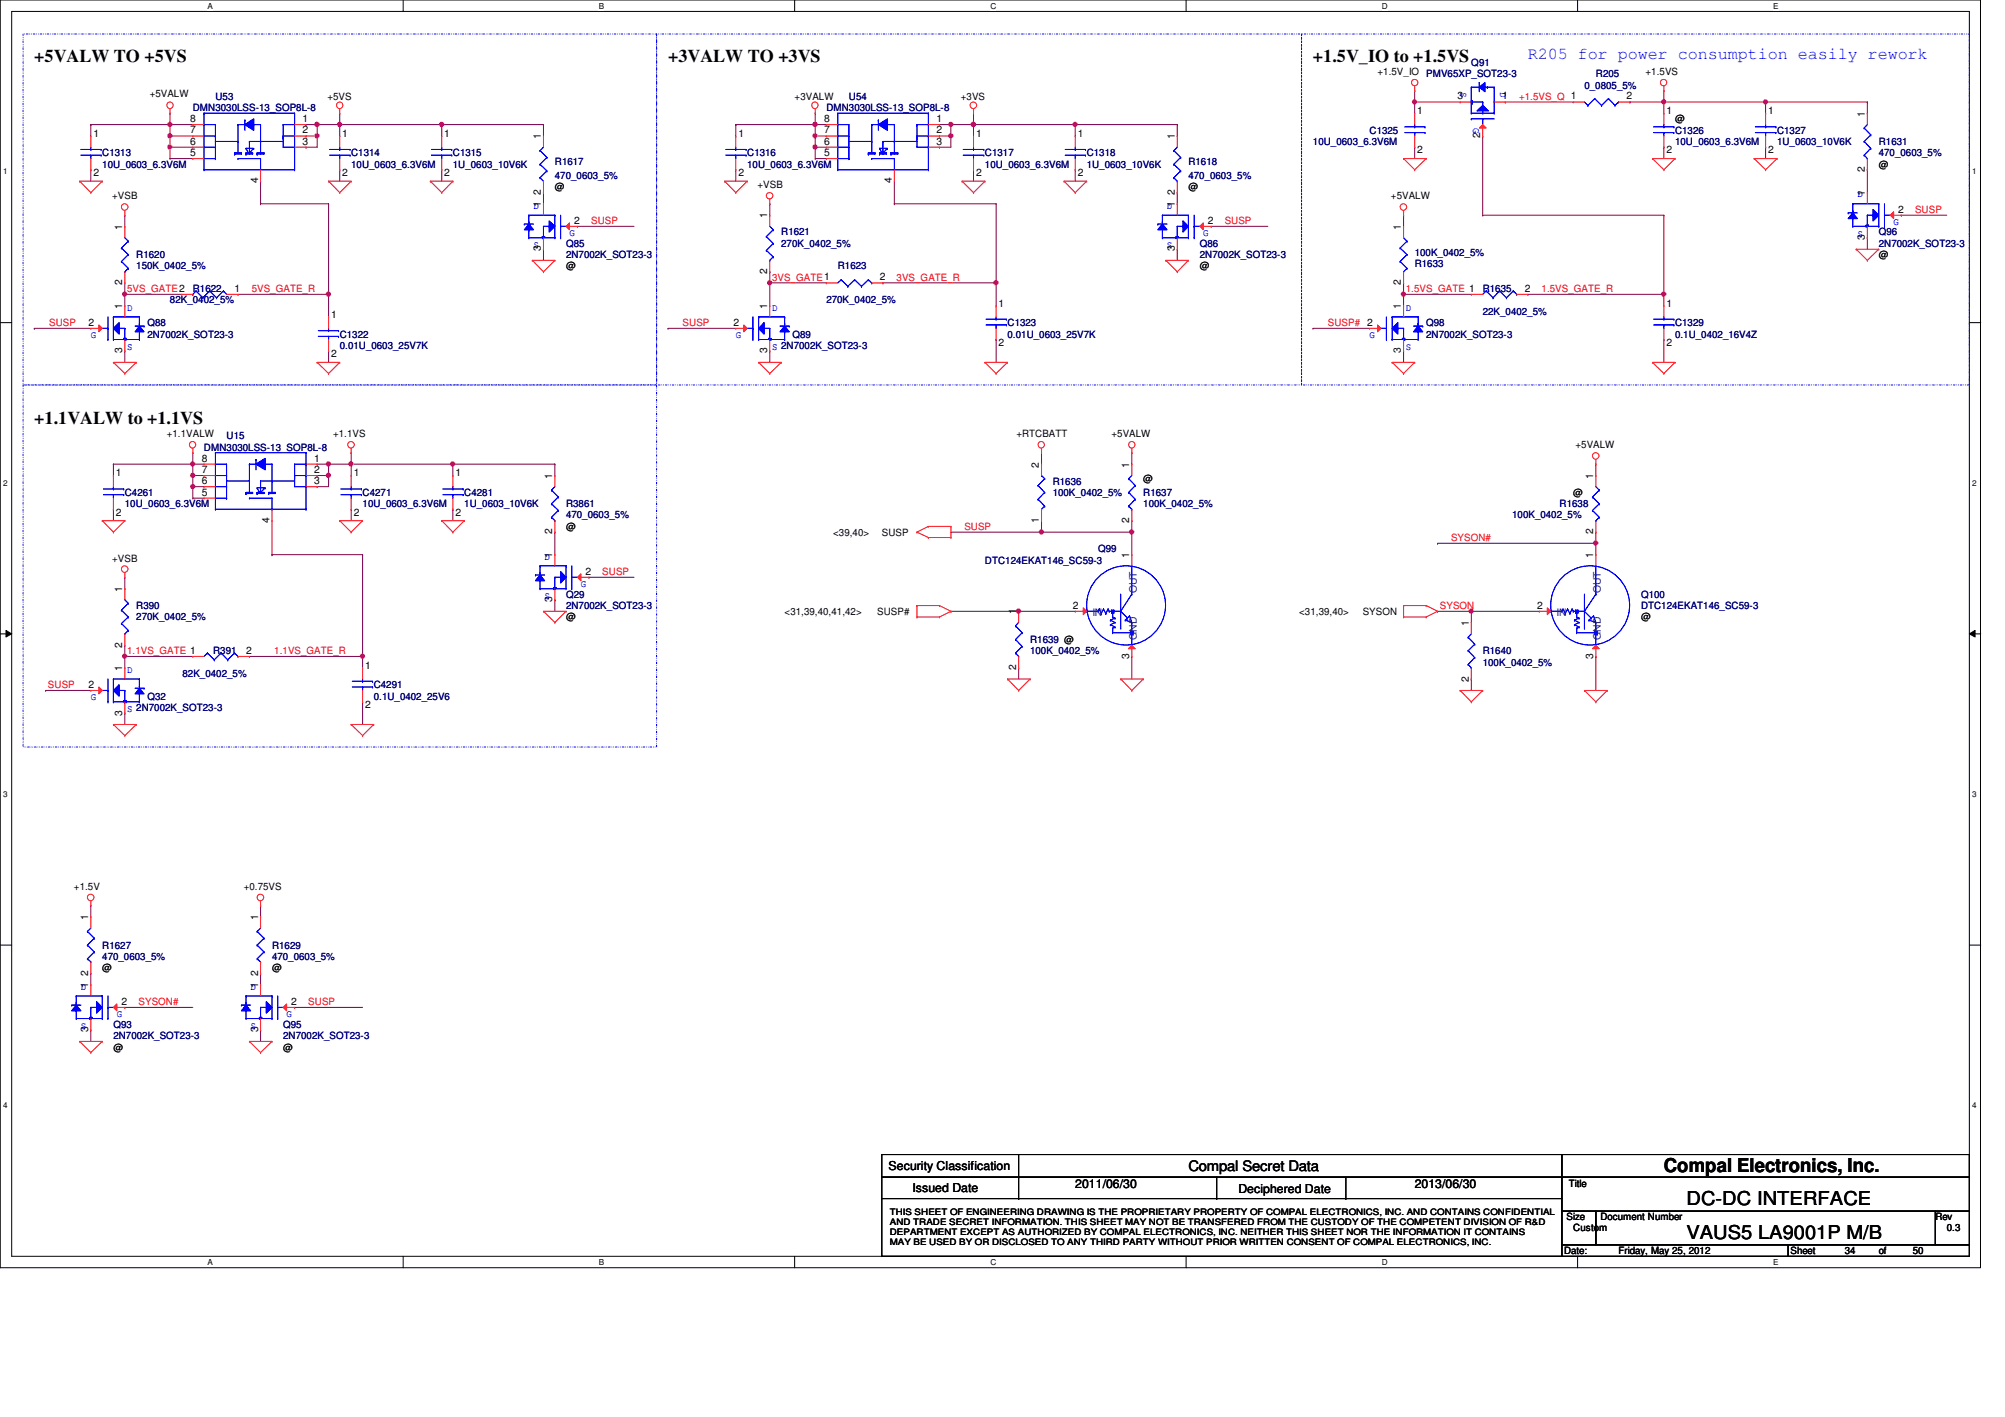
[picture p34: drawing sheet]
<svg xmlns="http://www.w3.org/2000/svg" width="297mm" height="210mm" viewBox="0 0 297 210" stroke-linecap="round" stroke-linejoin="round" font-family="sans-serif">
<defs><g id="words">
<g font-size="2.8">
<text x="246.5" y="173.7">Compal Electronics, Inc.</text>
<text x="249.8" y="178.6">DC-DC INTERFACE</text>
<text x="249.8" y="183.6">VAUS5 LA9001P M/B</text>
</g>
<g font-size="2.7">
<text x="5.1" y="9.2">+5VALW TO +5VS</text>
<text x="99" y="9.2">+3VALW TO +3VS</text>
<text x="194.5" y="9.2">+1.5V_IO to +1.5VS</text>
<text x="5.1" y="62.8">+1.1VALW to +1.1VS</text>
</g>
<text font-size="2.5" fill="#00f" x="226.4" y="8.7">R205 for power consumption easily rework</text>
<text font-size="2.2" x="176.1" y="173.5">Compal Secret Data</text>
<g font-size="1.8">
<text x="131.7" y="173.3">Security Classification</text>
<text x="135.2" y="176.5">Issued Date</text>
<text x="159.3" y="176">2011/06/30</text>
<text x="183.5" y="176.7">Deciphered Date</text>
<text x="209.6" y="176">2013/06/30</text>
</g>
<g font-size="1.5">
<text x="204.1" y="11.1">+1.5V_IO</text>
<text x="243.8" y="11.1">+1.5VS</text>
<text x="22.2" y="14.4">+5VALW</text>
<text x="48.5" y="14.8">+5VS</text>
<text x="117.7" y="14.8">+3VALW</text>
<text x="142.4" y="14.8">+3VS</text>
<text x="210" y="16.9">1</text>
<text x="215.9" y="14.7">3</text>
<text x="222.5" y="14.7">1</text>
<text x="241" y="14.7">2</text>
<text x="246.9" y="16.9">1</text>
<text x="262" y="16.9">1</text>
<text x="276.3" y="17.3" transform="rotate(-90 276.3 17.3)">1</text>
<text x="13.8" y="20.3">1</text>
<text x="28.2" y="21.4">6</text>
<text x="28.2" y="23.1">5</text>
<text x="28.2" y="19.8">7</text>
<text x="28.2" y="18.1">8</text>
<text x="44.8" y="21.4">3</text>
<text x="44.8" y="19.8">2</text>
<text x="44.8" y="18.1">1</text>
<text x="50.7" y="20.3">1</text>
<text x="65.8" y="20.3">1</text>
<text x="80.1" y="20.6" transform="rotate(-90 80.1 20.6)">1</text>
<text x="109.4" y="20.3">1</text>
<text x="122.1" y="21.4">6</text>
<text x="122.1" y="23.1">5</text>
<text x="122.1" y="19.8">7</text>
<text x="122.1" y="18.1">8</text>
<text x="138.7" y="21.4">3</text>
<text x="138.7" y="19.8">2</text>
<text x="138.7" y="18.1">1</text>
<text x="144.6" y="20.3">1</text>
<text x="159.7" y="20.3">1</text>
<text x="174" y="20.6" transform="rotate(-90 174 20.6)">1</text>
<text x="210" y="22.7">2</text>
<text x="219.3" y="20.5" transform="rotate(-90 219.3 20.5)">2</text>
<text x="246.9" y="22.7">2</text>
<text x="248.2" y="18.1">@</text>
<text x="262" y="22.7">2</text>
<text x="13.8" y="26.1">2</text>
<text x="16.6" y="29.5">+VSB</text>
<text x="38.2" y="27.2" transform="rotate(-90 38.2 27.2)">4</text>
<text x="50.7" y="26.1">2</text>
<text x="65.8" y="26.1">2</text>
<text x="80.1" y="28.9" transform="rotate(-90 80.1 28.9)">2</text>
<text x="82.2" y="28.2">@</text>
<text x="109.4" y="26.1">2</text>
<text x="112.2" y="27.9">+VSB</text>
<text x="132.1" y="27.2" transform="rotate(-90 132.1 27.2)">4</text>
<text x="144.6" y="26.1">2</text>
<text x="159.7" y="26.1">2</text>
<text x="174" y="28.9" transform="rotate(-90 174 28.9)">2</text>
<text x="176.1" y="28.2">@</text>
<text x="206.1" y="29.5">+5VALW</text>
<text x="276.3" y="29" transform="rotate(-90 276.3 29)">1</text>
<text x="276.3" y="25.5" transform="rotate(-90 276.3 25.5)">2</text>
<text x="278.3" y="24.8">@</text>
<text x="18.1" y="34" transform="rotate(-90 18.1 34)">1</text>
<text x="80.1" y="30.7" transform="rotate(-90 80.1 30.7)">1</text>
<text x="85" y="33.1">2</text>
<text x="113.7" y="32.3" transform="rotate(-90 113.7 32.3)">1</text>
<text x="174" y="30.7" transform="rotate(-90 174 30.7)">1</text>
<text x="178.9" y="33.1">2</text>
<text x="207.6" y="34" transform="rotate(-90 207.6 34)">1</text>
<text x="276.3" y="35.6" transform="rotate(-90 276.3 35.6)">3</text>
<text x="281.2" y="31.5">2</text>
<text x="80.1" y="37.3" transform="rotate(-90 80.1 37.3)">3</text>
<text x="83.9" y="39.9">@</text>
<text x="113.7" y="40.6" transform="rotate(-90 113.7 40.6)">2</text>
<text x="130.3" y="41.5">2</text>
<text x="174" y="37.3" transform="rotate(-90 174 37.3)">3</text>
<text x="177.8" y="39.9">@</text>
<text x="278.3" y="38.3">@</text>
<text x="18.1" y="45.8" transform="rotate(-90 18.1 45.8)">1</text>
<text x="18.1" y="42.3" transform="rotate(-90 18.1 42.3)">2</text>
<text x="34.8" y="43.2">1</text>
<text x="49.1" y="47.1">1</text>
<text x="113.7" y="45.8" transform="rotate(-90 113.7 45.8)">1</text>
<text x="148" y="45.4">1</text>
<text x="207.6" y="45.8" transform="rotate(-90 207.6 45.8)">1</text>
<text x="207.6" y="42.3" transform="rotate(-90 207.6 42.3)">2</text>
<text x="225.9" y="43.2">2</text>
<text x="246.9" y="45.4">1</text>
<text x="13.1" y="48.3">2</text>
<text x="18.1" y="52.3" transform="rotate(-90 18.1 52.3)">3</text>
<text x="49.1" y="52.9">2</text>
<text x="108.7" y="48.3">2</text>
<text x="113.7" y="52.3" transform="rotate(-90 113.7 52.3)">3</text>
<text x="148" y="51.2">2</text>
<text x="207.6" y="52.3" transform="rotate(-90 207.6 52.3)">3</text>
<text x="246.9" y="51.2">2</text>
<text x="24.7" y="64.7">+1.1VALW</text>
<text x="49.4" y="64.7">+1.1VS</text>
<text x="150.6" y="64.7">+RTCBATT</text>
<text x="164.7" y="64.7">+5VALW</text>
<text x="17.2" y="70.6">1</text>
<text x="29.9" y="71.7">6</text>
<text x="29.9" y="70.1">7</text>
<text x="29.9" y="68.4">8</text>
<text x="46.5" y="71.7">3</text>
<text x="46.5" y="70.1">2</text>
<text x="46.5" y="68.4">1</text>
<text x="52.4" y="70.6">1</text>
<text x="67.5" y="70.6">1</text>
<text x="81.8" y="70.9" transform="rotate(-90 81.8 70.9)">1</text>
<text x="153.9" y="69.3" transform="rotate(-90 153.9 69.3)">2</text>
<text x="167.3" y="69.3" transform="rotate(-90 167.3 69.3)">1</text>
<text x="169.4" y="71.5">@</text>
<text x="233.4" y="66.4">+5VALW</text>
<text x="236" y="70.9" transform="rotate(-90 236 70.9)">1</text>
<text x="17.2" y="76.4">2</text>
<text x="29.9" y="73.4">5</text>
<text x="39.9" y="77.5" transform="rotate(-90 39.9 77.5)">4</text>
<text x="52.4" y="76.4">2</text>
<text x="67.5" y="76.4">2</text>
<text x="153.9" y="77.5" transform="rotate(-90 153.9 77.5)">1</text>
<text x="167.3" y="77.5" transform="rotate(-90 167.3 77.5)">2</text>
<text x="233.1" y="73.4">@</text>
<text x="16.6" y="83.2">+VSB</text>
<text x="81.8" y="82.6" transform="rotate(-90 81.8 82.6)">1</text>
<text x="81.8" y="79.2" transform="rotate(-90 81.8 79.2)">2</text>
<text x="83.9" y="78.5">@</text>
<text x="123.4" y="79.3">&lt;39,40&gt;</text>
<text x="130.6" y="79.3">SUSP</text>
<text x="167.3" y="82.6" transform="rotate(-90 167.3 82.6)">1</text>
<text x="236" y="82.6" transform="rotate(-90 236 82.6)">1</text>
<text x="236" y="79.2" transform="rotate(-90 236 79.2)">2</text>
<text x="18.1" y="87.7" transform="rotate(-90 18.1 87.7)">1</text>
<text x="81.8" y="89.2" transform="rotate(-90 81.8 89.2)">3</text>
<text x="86.7" y="85.1">2</text>
<text x="18.1" y="95.9" transform="rotate(-90 18.1 95.9)">2</text>
<text x="83.9" y="91.9">@</text>
<text x="116.2" y="91.1">&lt;31,39,40,41,42&gt;</text>
<text x="130" y="91.1">SUSP#</text>
<text x="150.5" y="91" transform="rotate(-90 150.5 91)">1</text>
<text x="159" y="90.2">2</text>
<text x="192.5" y="91.1">&lt;31,39,40&gt;</text>
<text x="201.9" y="91.1">SYSON</text>
<text x="217.6" y="92.7" transform="rotate(-90 217.6 92.7)">1</text>
<text x="227.7" y="90.2">2</text>
<text x="243.1" y="91.9">@</text>
<text x="13.1" y="101.9">2</text>
<text x="18.1" y="99.4" transform="rotate(-90 18.1 99.4)">1</text>
<text x="36.4" y="96.9">2</text>
<text x="54.1" y="99.1">1</text>
<text x="150.5" y="99.3" transform="rotate(-90 150.5 99.3)">2</text>
<text x="167.3" y="97.6" transform="rotate(-90 167.3 97.6)">3</text>
<text x="217.6" y="101" transform="rotate(-90 217.6 101)">2</text>
<text x="236" y="97.6" transform="rotate(-90 236 97.6)">3</text>
<text x="18.1" y="106" transform="rotate(-90 18.1 106)">3</text>
<text x="54.1" y="104.9">2</text>
<text x="11" y="131.8">+1.5V</text>
<text x="36.1" y="131.8">+0.75VS</text>
<text x="13.1" y="136.3" transform="rotate(-90 13.1 136.3)">1</text>
<text x="38.2" y="136.3" transform="rotate(-90 38.2 136.3)">1</text>
<text x="15.2" y="143.8">@</text>
<text x="40.3" y="143.8">@</text>
<text x="13.1" y="146.3" transform="rotate(-90 13.1 146.3)">1</text>
<text x="13.1" y="144.5" transform="rotate(-90 13.1 144.5)">2</text>
<text x="18" y="148.8">2</text>
<text x="38.2" y="146.3" transform="rotate(-90 38.2 146.3)">1</text>
<text x="38.2" y="144.5" transform="rotate(-90 38.2 144.5)">2</text>
<text x="43.1" y="148.8">2</text>
<text x="13.1" y="152.9" transform="rotate(-90 13.1 152.9)">3</text>
<text x="16.8" y="155.6">@</text>
<text x="38.2" y="152.9" transform="rotate(-90 38.2 152.9)">3</text>
<text x="41.9" y="155.6">@</text>
<text x="232.4" y="175.9">Title</text>
<text x="231.7" y="185.8">Date:</text>
<text x="232.1" y="180.8">Size</text>
<text x="233.1" y="182.4">Custom</text>
<text x="237.1" y="180.8">Document Number</text>
<text x="239.8" y="185.8">Friday, May 25, 2012</text>
<text x="265.3" y="185.8">Sheet</text>
<text x="273.3" y="185.8">34</text>
<text x="278.3" y="185.8">of</text>
<text x="283.4" y="185.8">50</text>
<text x="286.7" y="180.8">Rev</text>
<text x="288.4" y="182.4">0.3</text>
</g>
<g font-size="1.5" fill="#000080">
<text x="211.3" y="11.4">PMV65XP_SOT23-3</text>
<text x="218" y="9.7">Q91</text>
<text x="236.4" y="11.4">R205</text>
<text x="28.6" y="16.5">DMN3030LSS-13_SOP8L-8</text>
<text x="31.9" y="14.8">U53</text>
<text x="122.4" y="16.5">DMN3030LSS-13_SOP8L-8</text>
<text x="125.8" y="14.8">U54</text>
<text x="234.7" y="13.1">0_0805_5%</text>
<text x="15.2" y="23.2">C1313</text>
<text x="52" y="23.2">C1314</text>
<text x="67.1" y="23.2">C1315</text>
<text x="110.7" y="23.2">C1316</text>
<text x="145.9" y="23.2">C1317</text>
<text x="161" y="23.2">C1318</text>
<text x="194.5" y="21.5">10U_0603_6.3V6M</text>
<text x="202.9" y="19.8">C1325</text>
<text x="248.2" y="19.8">C1326</text>
<text x="248.2" y="21.5">10U_0603_6.3V6M</text>
<text x="263.3" y="19.8">C1327</text>
<text x="263.3" y="21.5">1U_0603_10V6K</text>
<text x="278.3" y="21.5">R1631</text>
<text x="278.3" y="23.2">470_0603_5%</text>
<text x="15.2" y="24.8">10U_0603_6.3V6M</text>
<text x="52" y="24.8">10U_0603_6.3V6M</text>
<text x="67.1" y="24.8">1U_0603_10V6K</text>
<text x="82.2" y="24.5">R1617</text>
<text x="82.2" y="26.5">470_0603_5%</text>
<text x="110.7" y="24.8">10U_0603_6.3V6M</text>
<text x="145.9" y="24.8">10U_0603_6.3V6M</text>
<text x="161" y="24.8">1U_0603_10V6K</text>
<text x="176.1" y="24.5">R1618</text>
<text x="176.1" y="26.5">470_0603_5%</text>
<text x="115.7" y="34.9">R1621</text>
<text x="278.3" y="34.9">Q96</text>
<text x="20.2" y="38.3">R1620</text>
<text x="20.2" y="39.9">150K_0402_5%</text>
<text x="83.9" y="36.6">Q85</text>
<text x="83.9" y="38.3">2N7002K_SOT23-3</text>
<text x="115.7" y="36.6">270K_0402_5%</text>
<text x="124.1" y="39.9">R1623</text>
<text x="177.8" y="36.6">Q86</text>
<text x="177.8" y="38.3">2N7002K_SOT23-3</text>
<text x="209.6" y="39.6">R1633</text>
<text x="209.6" y="37.9">100K_0402_5%</text>
<text x="278.3" y="36.6">2N7002K_SOT23-3</text>
<text x="25.2" y="45">82K_0402_5%</text>
<text x="28.6" y="43.3">R1622</text>
<text x="122.4" y="45">270K_0402_5%</text>
<text x="219.7" y="43.3">R1635</text>
<text x="219.7" y="46.7">22K_0402_5%</text>
<text x="21.8" y="48.3">Q88</text>
<text x="21.8" y="50">2N7002K_SOT23-3</text>
<text x="50.3" y="50">C1322</text>
<text x="50.3" y="51.6">0.01U_0603_25V7K</text>
<text x="117.4" y="50">Q89</text>
<text x="149.3" y="48.3">C1323</text>
<text x="149.3" y="50">0.01U_0603_25V7K</text>
<text x="211.3" y="48.3">Q98</text>
<text x="211.3" y="50">2N7002K_SOT23-3</text>
<text x="248.2" y="48.3">C1329</text>
<text x="248.2" y="50">0.1U_0402_16V4Z</text>
<text x="33.6" y="65.1">U15</text>
<text x="30.2" y="66.8">DMN3030LSS-13_SOP8L-8</text>
<text x="156" y="71.8">R1636</text>
<text x="18.5" y="73.4">C4261</text>
<text x="18.5" y="75.1">10U_0603_6.3V6M</text>
<text x="53.7" y="73.4">C4271</text>
<text x="53.7" y="75.1">10U_0603_6.3V6M</text>
<text x="68.8" y="73.4">C4281</text>
<text x="68.8" y="75.1">1U_0603_10V6K</text>
<text x="83.9" y="75.1">R3861</text>
<text x="83.9" y="76.8">470_0603_5%</text>
<text x="156" y="73.4">100K_0402_5%</text>
<text x="169.4" y="73.4">R1637</text>
<text x="169.4" y="75.1">100K_0402_5%</text>
<text x="224" y="76.8">100K_0402_5%</text>
<text x="231.1" y="75.1">R1638</text>
<text x="145.9" y="83.5">DTC124EKAT146_SC59-3</text>
<text x="162.7" y="81.8">Q99</text>
<text x="83.9" y="88.6">Q29</text>
<text x="243.1" y="88.6">Q100</text>
<text x="20.2" y="90.2">R390</text>
<text x="20.2" y="91.9">270K_0402_5%</text>
<text x="83.9" y="90.2">2N7002K_SOT23-3</text>
<text x="152.6" y="95.2">R1639 @</text>
<text x="243.1" y="90.2">DTC124EKAT146_SC59-3</text>
<text x="27" y="100.3">82K_0402_5%</text>
<text x="31.6" y="96.9">R391</text>
<text x="55.4" y="101.9">C4291</text>
<text x="152.6" y="96.9">100K_0402_5%</text>
<text x="219.7" y="96.9">R1640</text>
<text x="219.7" y="98.6">100K_0402_5%</text>
<text x="21.8" y="103.6">Q32</text>
<text x="55.4" y="103.6">0.1U_0402_25V6</text>
<text x="15.2" y="140.5">R1627</text>
<text x="15.2" y="142.2">470_0603_5%</text>
<text x="40.3" y="140.5">R1629</text>
<text x="40.3" y="142.2">470_0603_5%</text>
<text x="16.8" y="152.2">Q93</text>
<text x="16.8" y="153.9">2N7002K_SOT23-3</text>
<text x="41.9" y="152.2">Q95</text>
<text x="41.9" y="153.9">2N7002K_SOT23-3</text>
</g>
<g font-size="1.5" fill="#00f">
<text x="216.4" y="13.6" transform="rotate(90 216.4 13.6)">S</text>
<text x="222.2" y="13.6" transform="rotate(90 222.2 13.6)">D</text>
<text x="218.2" y="19" transform="rotate(90 218.2 19)">G</text>
<text x="275.2" y="29.3">D</text>
<text x="79" y="30.9">D</text>
<text x="84.4" y="34.9">G</text>
<text x="172.9" y="30.9">D</text>
<text x="178.3" y="34.9">G</text>
<text x="275.2" y="35.1">S</text>
<text x="280.5" y="33.3">G</text>
<text x="79" y="36.8">S</text>
<text x="172.9" y="36.8">S</text>
<text x="18.8" y="46">D</text>
<text x="114.4" y="46">D</text>
<text x="208.3" y="46">D</text>
<text x="13.5" y="50">G</text>
<text x="18.8" y="51.9">S</text>
<text x="109" y="50">G</text>
<text x="114.4" y="51.9">S 2N7002K_SOT23-3</text>
<text x="202.9" y="50">G</text>
<text x="208.3" y="51.9">S</text>
<text x="80.7" y="82.9">D</text>
<text x="80.7" y="88.8">S</text>
<text x="86.1" y="86.9">G</text>
<text x="18.8" y="99.7">D</text>
<text x="13.5" y="103.7">G</text>
<text x="18.8" y="105.5">S 2N7002K_SOT23-3</text>
<text x="12" y="146.6">D</text>
<text x="37.1" y="146.6">D</text>
<text x="12" y="152.4">S</text>
<text x="17.3" y="150.6">G</text>
<text x="37.1" y="152.4">S</text>
<text x="42.5" y="150.6">G</text>
</g>
<g font-size="1.5" fill="#f00">
<text x="225" y="14.8">+1.5VS_Q 1</text>
<text x="87.6" y="33.2">SUSP</text>
<text x="181.4" y="33.2">SUSP</text>
<text x="283.7" y="31.5">SUSP</text>
<text x="114.4" y="41.6">3VS_GATE1</text>
<text x="132.8" y="41.6">3VS_GATE_R</text>
<text x="18.8" y="43.3">5VS_GATE2</text>
<text x="37.3" y="43.3">5VS_GATE_R</text>
<text x="208.3" y="43.3">1.5VS_GATE 1</text>
<text x="228.4" y="43.3">1.5VS_GATE_R</text>
<text x="7.3" y="48.3">SUSP</text>
<text x="101.1" y="48.3">SUSP</text>
<text x="196.7" y="48.3">SUSP# 2</text>
<text x="142.9" y="78.5">SUSP</text>
<text x="215" y="80.1">SYSON#</text>
<text x="89.2" y="85.2">SUSP</text>
<text x="213.3" y="90.2">SYSON</text>
<text x="7.1" y="101.9">SUSP</text>
<text x="18.8" y="96.9">1.1VS_GATE 1</text>
<text x="40.6" y="96.9">1.1VS_GATE_R</text>
<text x="20.5" y="148.9">SYSON#</text>
<text x="45.7" y="148.9">SUSP</text>
</g>
<g font-size="1.5" fill="#004080">
<text x="168.4" y="87.9" transform="rotate(-90 168.4 87.9)">OUT</text>
<text x="237.1" y="87.9" transform="rotate(-90 237.1 87.9)">OUT</text>
<text x="161.8" y="91.3">IN</text>
<text x="168.4" y="94.7" transform="rotate(-90 168.4 94.7)">GND</text>
<text x="230.6" y="91.3">IN</text>
<text x="237.1" y="94.7" transform="rotate(-90 237.1 94.7)">GND</text>
</g>
<g font-size="1.3">
<text x="131.8" y="179.9">THIS SHEET OF ENGINEERING DRAWING IS THE PROPRIETARY PROPERTY OF COMPAL ELECTRONICS, INC. AND CONTAINS CONFIDENTIAL</text>
<text x="131.8" y="184.5">MAY BE USED BY OR DISCLOSED TO ANY THIRD PARTY WITHOUT PRIOR WRITTEN CONSENT OF COMPAL ELECTRONICS, INC.</text>
<text x="131.8" y="183">DEPARTMENT EXCEPT AS AUTHORIZED BY COMPAL ELECTRONICS, INC. NEITHER THIS SHEET NOR THE INFORMATION IT CONTAINS</text>
<text x="131.8" y="181.4">AND TRADE SECRET INFORMATION. THIS SHEET MAY NOT BE TRANSFERED FROM THE CUSTODY OF THE COMPETENT DIVISION OF R&amp;D</text>
</g>
<g font-size="1.2">
<text x="30.7" y="1.3">A</text>
<text x="88.7" y="1.3">B</text>
<text x="146.7" y="1.3">C</text>
<text x="204.7" y="1.3">D</text>
<text x="262.7" y="1.3">E</text>
<text x=".5" y="25.8">1</text>
<text x="292.2" y="25.8">1</text>
<text x=".5" y="71.9">2</text>
<text x="292.2" y="71.9">2</text>
<text x=".5" y="118">3</text>
<text x="292.2" y="118">3</text>
<text x=".5" y="164.1">4</text>
<text x="292.2" y="164.1">4</text>
<text x="30.7" y="187.4">A</text>
<text x="88.7" y="187.4">B</text>
<text x="146.7" y="187.4">C</text>
<text x="204.7" y="187.4">D</text>
<text x="262.7" y="187.4">E</text>
</g>
</g></defs>
<path d="M0 0h293.4v187.8h-293.4zM1.7 1.7h290.1v184.4h-290.1z" fill="none" stroke="#000" stroke-width=".15"/>
<g fill="#fff">
<path d="M30.7 .2h.8v1.3h-.8z"/>
<path d="M30.7 186.3h.8v1.3h-.8z"/>
</g>
<path d="M59.7 0v1.7M59.7 186.1v1.7" fill="none" stroke="#000" stroke-width=".15"/>
<g fill="#fff">
<path d="M88.7 .2h.8v1.3h-.8z"/>
<path d="M88.7 186.3h.8v1.3h-.8z"/>
</g>
<path d="M117.7 0v1.7M117.7 186.1v1.7" fill="none" stroke="#000" stroke-width=".15"/>
<g fill="#fff">
<path d="M146.7 .2h.9v1.3h-.9z"/>
<path d="M146.7 186.3h.9v1.3h-.9z"/>
</g>
<path d="M175.7 0v1.7M175.7 186.1v1.7" fill="none" stroke="#000" stroke-width=".15"/>
<g fill="#fff">
<path d="M204.7 .2h.9v1.3h-.9z"/>
<path d="M204.7 186.3h.9v1.3h-.9z"/>
</g>
<path d="M233.7 0v1.7M233.7 186.1v1.7" fill="none" stroke="#000" stroke-width=".15"/>
<g fill="#fff">
<path d="M262.7 .2h.8v1.3h-.8z"/>
<path d="M262.7 186.3h.8v1.3h-.8z"/>
<path d="M.5 24.7h.6v1.4h-.6z"/>
<path d="M292.2 24.7h.6v1.4h-.6z"/>
<path d="M.5 70.8h.6v1.4h-.6z"/>
<path d="M292.2 70.8h.6v1.4h-.6z"/>
</g>
<path d="M0 47.8h1.7M291.8 47.8h1.7" fill="none" stroke="#000" stroke-width=".15"/>
<g fill="#fff">
<path d="M.5 116.9h.6v1.4h-.6z"/>
<path d="M292.2 116.9h.6v1.4h-.6z"/>
</g>
<path d="M0 93.9h1.7M.9 93.4l.8 .5-.8 .5zM291.8 93.9l.8-.5v1zM291.8 93.9h1.7" fill="none" stroke="#000" stroke-width=".15"/>
<path d="M.9 93.4l.8 .5-.8 .5zM291.8 93.9l.8-.5v1z" fill="#000"/>
<g fill="#fff">
<path d="M.5 163h.6v1.4h-.6z"/>
<path d="M292.2 163h.6v1.4h-.6z"/>
</g>
<path d="M0 140h1.7M291.8 140h1.7" fill="none" stroke="#000" stroke-width=".15"/>
<path d="M3.4 5h93.9v52h-93.9zM97.3 5h95.5v52h-95.5zM192.8 5h99v52h-99zM3.4 57h93.9v53.7h-93.9z" fill="none" stroke="#00f" stroke-width=".15" stroke-dasharray=".3 .3 0 .3 0 .3"/>
<g fill="none" stroke="#800040" stroke-width=".15">
<path d="M80.5 18.5h.1M80.5 18.5v1.7M140.9 18.5h.1M140.9 18.5h3.3M25.2 21.8h.1M25.2 21.8h3.4M45.3 21.8h.1M45.3 21.8h1.7M65.4 25.1h.1M65.4 25.1v1.7M80.5 36.9h.1M80.5 28.5h.1"/>
<path d="M80.5 28.5v1.7M80.5 36.9v1.7M85.6 33.5h.1M85.6 33.5h8.3M139.2 21.8h.1M139.2 21.8h1.7"/>
</g>
<circle cx="144.2" cy="18.4" r=".32" fill="#f0f"/>
<circle cx="144.2" cy="18.4" r=".32" fill="none" stroke="#f0f" stroke-width=".15"/>
<path d="M261.6 15.1h.1M261.6 15.1v1.7M261.6 15.1h15M25.2 23.5h.1M25.2 23.5h3.4M38.6 30.2h.1M38.6 30.2h10.1M246.5 21.8h.1M246.5 21.8v1.7M261.6 21.8h.1M261.6 21.8v1.7" fill="none" stroke="#800040" stroke-width=".15"/>
<circle cx="261.5" cy="15.1" r=".32" fill="#f0f"/>
<circle cx="261.5" cy="15.1" r=".32" fill="none" stroke="#f0f" stroke-width=".15"/>
<path d="M47 18.5h.1M47 18.5h3.3M246.5 15.1h.1M246.5 15.1v1.7M276.6 15.1h.1M276.6 15.1v1.7M276.6 25.1h.1M276.6 35.2h.1M276.6 25.1v3.4M276.6 35.2v1.7M281.7 31.9h.1M281.7 31.9h6.7" fill="none" stroke="#800040" stroke-width=".15"/>
<circle cx="47" cy="18.4" r=".32" fill="#f0f"/>
<circle cx="47" cy="18.4" r=".32" fill="none" stroke="#f0f" stroke-width=".15"/>
<path d="M140.9 18.5h.1M140.9 18.5v1.7" fill="none" stroke="#800040" stroke-width=".15"/>
<circle cx="140.9" cy="18.4" r=".32" fill="#f0f"/>
<circle cx="140.9" cy="18.4" r=".32" fill="none" stroke="#f0f" stroke-width=".15"/>
<path d="M120.8 21.8h.1M120.8 21.8h1.6" fill="none" stroke="#800040" stroke-width=".15"/>
<circle cx="120.7" cy="21.8" r=".32" fill="#f0f"/>
<circle cx="120.7" cy="21.8" r=".32" fill="none" stroke="#f0f" stroke-width=".15"/>
<g fill="none" stroke="#800040" stroke-width=".15">
<path d="M25.2 18.5h.1M25.2 18.5h3.4M120.8 16.8h.1M120.8 16.8v1.7M209.6 15.1h.1M209.6 15.1v1.7M120.8 20.2h.1M120.8 23.5h.1M120.8 21.8h.1M120.8 20.2h1.6M120.8 23.5h1.6M120.8 21.8v1.7"/>
<path d="M209.6 21.8h.1M209.6 21.8v1.7M219.7 31.9h.1M219.7 31.9h26.8"/>
</g>
<circle cx="25.2" cy="18.4" r=".32" fill="#f0f"/>
<circle cx="25.2" cy="18.4" r=".32" fill="none" stroke="#f0f" stroke-width=".15"/>
<path d="M139.2 20.2h.1M139.2 20.2h1.7" fill="none" stroke="#800040" stroke-width=".15"/>
<circle cx="140.9" cy="20.1" r=".32" fill="#f0f"/>
<circle cx="140.9" cy="20.1" r=".32" fill="none" stroke="#f0f" stroke-width=".15"/>
<g fill="none" stroke="#800040" stroke-width=".15">
<path d="M13.5 18.5h.1M13.5 18.5v1.7M47 18.5h.1M47 18.5v1.7h-1.7M144.2 16.8h.1M144.2 16.8v1.7M174.4 18.5h.1M174.4 18.5v1.7M45.3 20.2h.1M174.4 36.9h.1M174.4 28.5h.1M174.4 28.5v1.7"/>
<path d="M174.4 36.9v1.7M179.4 33.5h.1M179.4 33.5h8.4M5.1 48.6h.1M5.1 48.6h8.4M18.5 43.6h.1M18.5 43.6v1.7M194.5 48.6h.1M194.5 48.6h8.4M207.9 43.6h.1M207.9 52h.1M207.9 43.6v1.7"/>
<path d="M207.9 52v1.7"/>
</g>
<circle cx="47" cy="18.4" r=".32" fill="#f0f"/>
<circle cx="47" cy="18.4" r=".32" fill="none" stroke="#f0f" stroke-width=".15"/>
<path d="M50.3 18.5h.1M50.3 18.5h15.1" fill="none" stroke="#800040" stroke-width=".15"/>
<circle cx="65.4" cy="18.4" r=".32" fill="#f0f"/>
<circle cx="65.4" cy="18.4" r=".32" fill="none" stroke="#f0f" stroke-width=".15"/>
<circle cx="50.3" cy="18.4" r=".32" fill="#f0f"/>
<circle cx="50.3" cy="18.4" r=".32" fill="none" stroke="#f0f" stroke-width=".15"/>
<path d="M25.2 20.2h.1M25.2 20.2v1.6" fill="none" stroke="#800040" stroke-width=".15"/>
<circle cx="25.2" cy="20.1" r=".32" fill="#f0f"/>
<circle cx="25.2" cy="20.1" r=".32" fill="none" stroke="#f0f" stroke-width=".15"/>
<path d="M25.2 21.8h.1M25.2 21.8v1.7" fill="none" stroke="#800040" stroke-width=".15"/>
<circle cx="25.2" cy="21.8" r=".32" fill="#f0f"/>
<circle cx="25.2" cy="21.8" r=".32" fill="none" stroke="#f0f" stroke-width=".15"/>
<g fill="none" stroke="#800040" stroke-width=".15">
<path d="M45.3 18.5h.1M45.3 18.5h1.7M50.3 18.5h.1M50.3 16.8h.1M50.3 16.8v3.4M65.4 18.5h.1M65.4 18.5h15.1M65.4 18.5v1.7M25.2 20.2h.1M25.2 20.2h3.4M47 20.2h.1M47 20.2v1.6"/>
<path d="M50.3 25.1h.1M50.3 25.1v1.7"/>
</g>
<circle cx="47" cy="20.1" r=".32" fill="#f0f"/>
<circle cx="47" cy="20.1" r=".32" fill="none" stroke="#f0f" stroke-width=".15"/>
<g fill="none" stroke="#800040" stroke-width=".15">
<path d="M144.2 18.5h.1M144.2 18.5v1.7M159.3 18.5h.1M159.3 18.5v1.7M159.3 18.5h15.1M144.2 25.1h.1M144.2 25.1v1.7M159.3 25.1h.1M159.3 25.1v1.7M99 48.6h.1M99 48.6h10M114 52h.1"/>
<path d="M114 52v1.7M13.5 134.1h.1M13.5 134.1v1.7M13.5 152.6h.1M13.5 144.2h.1M13.5 144.2v1.7M13.5 152.6v1.7M18.5 149.2h.1M18.5 149.2h10.1M38.6 152.6h.1M38.6 152.6v1.7M43.6 149.2h.1"/>
<path d="M43.6 149.2h10.1"/>
</g>
<circle cx="159.3" cy="18.4" r=".32" fill="#f0f"/>
<circle cx="159.3" cy="18.4" r=".32" fill="none" stroke="#f0f" stroke-width=".15"/>
<path d="M109 18.5h.1M109 18.5v1.7M120.8 18.5h.1M120.8 18.5h1.6M109 25.1h.1M109 25.1v1.7" fill="none" stroke="#800040" stroke-width=".15"/>
<circle cx="120.7" cy="18.4" r=".32" fill="#f0f"/>
<circle cx="120.7" cy="18.4" r=".32" fill="none" stroke="#f0f" stroke-width=".15"/>
<g fill="none" stroke="#800040" stroke-width=".15">
<path d="M13.5 18.5h.1M13.5 18.5h11.7M25.2 16.8h.1M25.2 18.5h.1M25.2 16.8v3.4M109 18.5h.1M109 18.5h11.8M120.8 18.5h.1M120.8 18.5v1.7M13.5 25.1h.1M13.5 25.1v1.7M132.5 30.2h.1"/>
<path d="M132.5 30.2h15.1M18.5 52h.1M18.5 52v1.7"/>
</g>
<circle cx="120.7" cy="18.4" r=".32" fill="#f0f"/>
<circle cx="120.7" cy="18.4" r=".32" fill="none" stroke="#f0f" stroke-width=".15"/>
<path d="M144.2 18.5h.1M144.2 18.5h15.1" fill="none" stroke="#800040" stroke-width=".15"/>
<circle cx="144.2" cy="18.4" r=".32" fill="#f0f"/>
<circle cx="144.2" cy="18.4" r=".32" fill="none" stroke="#f0f" stroke-width=".15"/>
<path d="M120.8 20.2h.1M120.8 20.2v1.6M140.9 20.2h.1M140.9 20.2v1.6" fill="none" stroke="#800040" stroke-width=".15"/>
<circle cx="120.7" cy="20.1" r=".32" fill="#f0f"/>
<circle cx="120.7" cy="20.1" r=".32" fill="none" stroke="#f0f" stroke-width=".15"/>
<path d="M246.5 15.1h.1M246.5 15.1h15.1" fill="none" stroke="#800040" stroke-width=".15"/>
<circle cx="246.5" cy="15.1" r=".32" fill="#f0f"/>
<circle cx="246.5" cy="15.1" r=".32" fill="none" stroke="#f0f" stroke-width=".15"/>
<path d="M207.9 31.9h.1M207.9 31.9v1.6M18.5 43.6h.1M18.5 43.6h8.4" fill="none" stroke="#800040" stroke-width=".15"/>
<circle cx="18.5" cy="43.6" r=".32" fill="#f0f"/>
<circle cx="18.5" cy="43.6" r=".32" fill="none" stroke="#f0f" stroke-width=".15"/>
<path d="M154.3 78.8h.1M154.3 78.8h13.4" fill="none" stroke="#800040" stroke-width=".15"/>
<circle cx="167.7" cy="78.8" r=".32" fill="#f0f"/>
<circle cx="167.7" cy="78.8" r=".32" fill="none" stroke="#f0f" stroke-width=".15"/>
<circle cx="154.3" cy="78.8" r=".32" fill="#f0f"/>
<circle cx="154.3" cy="78.8" r=".32" fill="none" stroke="#f0f" stroke-width=".15"/>
<path d="M167.7 67.1h.1M167.7 78.8h.1M167.7 77.1h.1M167.7 67.1v1.6M167.7 77.1v5.1M150.9 90.6h.1M150.9 90.6h8.4M167.7 97.2h.1M167.7 97.2v3.4" fill="none" stroke="#800040" stroke-width=".15"/>
<circle cx="150.9" cy="90.5" r=".32" fill="#f0f"/>
<circle cx="150.9" cy="90.5" r=".32" fill="none" stroke="#f0f" stroke-width=".15"/>
<path d="M236.4 78.8h.1M236.4 78.8v3.4M213 80.5h.1M213 80.5h23.4M236.4 80.5h.1" fill="none" stroke="#800040" stroke-width=".15"/>
<circle cx="236.4" cy="80.4" r=".32" fill="#f0f"/>
<circle cx="236.4" cy="80.4" r=".32" fill="none" stroke="#f0f" stroke-width=".15"/>
<g fill="none" stroke="#800040" stroke-width=".15">
<path d="M28.6 67.1h.1M28.6 67.1v1.6M47 70.4h.1M47 70.4h1.7M236.4 68.7h.1M236.4 68.7v1.7M18.5 97.2h.1M18.5 97.2v1.7M236.4 97.2h.1M236.4 97.2v5.1M38.6 134.1h.1M38.6 134.1v1.7"/>
<path d="M38.6 144.2h.1M38.6 144.2v1.7"/>
</g>
<circle cx="48.7" cy="70.4" r=".32" fill="#f0f"/>
<circle cx="48.7" cy="70.4" r=".32" fill="none" stroke="#f0f" stroke-width=".15"/>
<path d="M28.6 72.1h.1M28.6 68.7h.1M28.6 70.4h.1M28.6 72.1h1.6M28.6 68.7v3.4M47 72.1h.1M47 72.1h1.7M67.1 68.7h.1M67.1 75.4h.1M67.1 68.7v1.7M67.1 75.4v1.7" fill="none" stroke="#800040" stroke-width=".15"/>
<circle cx="28.5" cy="72.1" r=".32" fill="#f0f"/>
<circle cx="28.5" cy="72.1" r=".32" fill="none" stroke="#f0f" stroke-width=".15"/>
<circle cx="28.5" cy="70.4" r=".32" fill="#f0f"/>
<circle cx="28.5" cy="70.4" r=".32" fill="none" stroke="#f0f" stroke-width=".15"/>
<path d="M28.6 70.4h.1M28.6 73.8h.1M28.6 68.7h.1M28.6 70.4h1.6M28.6 73.8h1.6M28.6 68.7h1.6M52 75.4h.1M52 75.4v1.7" fill="none" stroke="#800040" stroke-width=".15"/>
<circle cx="28.5" cy="68.7" r=".32" fill="#f0f"/>
<circle cx="28.5" cy="68.7" r=".32" fill="none" stroke="#f0f" stroke-width=".15"/>
<path d="M28.6 72.1h.1M28.6 72.1v1.7M67.1 68.7h.1M67.1 68.7h15.1" fill="none" stroke="#800040" stroke-width=".15"/>
<circle cx="67.1" cy="68.7" r=".32" fill="#f0f"/>
<circle cx="67.1" cy="68.7" r=".32" fill="none" stroke="#f0f" stroke-width=".15"/>
<path d="M48.7 68.7h.1M48.7 70.4h.1M48.7 68.7v3.4M52 68.7h.1M52 68.7v1.7M52 68.7h15.1" fill="none" stroke="#800040" stroke-width=".15"/>
<circle cx="52" cy="68.7" r=".32" fill="#f0f"/>
<circle cx="52" cy="68.7" r=".32" fill="none" stroke="#f0f" stroke-width=".15"/>
<g fill="none" stroke="#800040" stroke-width=".15">
<path d="M246.5 13.4h.1M246.5 13.4v1.7M207.9 43.6h.1M207.9 43.6h10.1M16.8 75.4h.1M16.8 68.7h.1M16.8 68.7v1.7M16.8 75.4v1.7M16.8 68.7h11.8M82.2 78.8h.1M82.2 68.7h.1M82.2 68.7v1.7"/>
<path d="M82.2 78.8v3.4M40.3 82.2h.1M40.3 82.2h13.4M53.7 82.2h.1M53.7 82.2v15M82.2 88.9h.1M82.2 88.9v1.7M87.2 85.5h.1M87.2 85.5h6.7M6.8 102.3h.1M6.8 102.3h6.7M18.5 105.6h.1"/>
<path d="M18.5 105.6v1.7"/>
</g>
<circle cx="207.9" cy="43.6" r=".32" fill="#f0f"/>
<circle cx="207.9" cy="43.6" r=".32" fill="none" stroke="#f0f" stroke-width=".15"/>
<path d="M139.2 18.5h.1M139.2 18.5h1.7M38.6 30.2h.1M38.6 26.8v3.4M132.5 30.2h.1M132.5 26.8v3.4M207.9 41.9h.1M207.9 41.9v1.7M40.3 77.1v5.1M48.7 68.7h.1M48.7 68.7h3.3M40.3 82.2h.1" fill="none" stroke="#800040" stroke-width=".15"/>
<circle cx="48.7" cy="68.7" r=".32" fill="#f0f"/>
<circle cx="48.7" cy="68.7" r=".32" fill="none" stroke="#f0f" stroke-width=".15"/>
<path d="M47 68.7h.1M47 68.7h1.7M52 67.1h.1M52 67.1v1.6M18.5 97.2h.1M18.5 97.2h10.1" fill="none" stroke="#800040" stroke-width=".15"/>
<circle cx="18.5" cy="97.2" r=".32" fill="#f0f"/>
<circle cx="18.5" cy="97.2" r=".32" fill="none" stroke="#f0f" stroke-width=".15"/>
<path d="M35.3 43.6h.1M35.3 43.6h13.4M53.7 97.2h.1M53.7 97.2v1.7" fill="none" stroke="#800040" stroke-width=".15"/>
<circle cx="53.7" cy="97.2" r=".32" fill="#f0f"/>
<circle cx="53.7" cy="97.2" r=".32" fill="none" stroke="#f0f" stroke-width=".15"/>
<path d="M48.7 30.2h.1M48.7 30.2v13.4M37 97.2h.1M37 97.2h16.7M53.7 104h.1M53.7 104v3.3" fill="none" stroke="#800040" stroke-width=".15"/>
<circle cx="48.7" cy="43.6" r=".32" fill="#f0f"/>
<circle cx="48.7" cy="43.6" r=".32" fill="none" stroke="#f0f" stroke-width=".15"/>
<g fill="none" stroke="#800040" stroke-width=".15">
<path d="M18.5 31.9h.1M18.5 31.9v1.6M114 30.2h.1M114 30.2v1.7M18.5 43.6h.1M18.5 41.9v1.7M48.7 43.6h.1M48.7 52h.1M48.7 43.6v3.3M48.7 52v1.7M147.6 50.3h.1M147.6 41.9h.1"/>
<path d="M147.6 41.9v3.4M147.6 50.3v3.4M18.5 87.2h.1M18.5 97.2h.1M18.5 85.5v1.7M18.5 95.6v1.6"/>
</g>
<circle cx="147.5" cy="41.9" r=".32" fill="#f0f"/>
<circle cx="147.5" cy="41.9" r=".32" fill="none" stroke="#f0f" stroke-width=".15"/>
<path d="M209.6 13.4h.1M209.6 15.1h.1M209.6 13.4v1.7M209.6 15.1h6.7M114 41.9h.1M114 41.9v3.4" fill="none" stroke="#800040" stroke-width=".15"/>
<circle cx="209.6" cy="15.1" r=".32" fill="#f0f"/>
<circle cx="209.6" cy="15.1" r=".32" fill="none" stroke="#f0f" stroke-width=".15"/>
<g fill="none" stroke="#800040" stroke-width=".15">
<path d="M219.7 20.2h.1M219.7 20.2v11.7M246.5 43.6h.1M246.5 50.3h.1M246.5 43.6v1.7M246.5 50.3v3.4M140.9 78.8h.1M140.9 78.8h13.4M154.3 68.7h.1M154.3 78.8h.1M154.3 67.1v1.6M154.3 77.1v1.7"/>
<path d="M140.9 90.6h.1M140.9 90.6h10M150.9 98.9h.1M150.9 98.9v1.7M218 90.6h.1M218 90.6h10M218 100.6h.1M218 100.6v1.7"/>
</g>
<circle cx="217.9" cy="90.5" r=".32" fill="#f0f"/>
<circle cx="217.9" cy="90.5" r=".32" fill="none" stroke="#f0f" stroke-width=".15"/>
<path d="M114 41.9h.1M114 41.9h8.4" fill="none" stroke="#800040" stroke-width=".15"/>
<circle cx="114" cy="41.9" r=".32" fill="#f0f"/>
<circle cx="114" cy="41.9" r=".32" fill="none" stroke="#f0f" stroke-width=".15"/>
<path d="M147.6 30.2h.1M147.6 30.2v11.7h-16.8M114 40.3h.1M114 40.3v1.6M130.8 41.9h.1M226.4 43.6h.1M226.4 43.6h20.1" fill="none" stroke="#800040" stroke-width=".15"/>
<circle cx="246.5" cy="43.6" r=".32" fill="#f0f"/>
<circle cx="246.5" cy="43.6" r=".32" fill="none" stroke="#f0f" stroke-width=".15"/>
<path d="M223 15.1h.1M223 15.1h10.1M241.5 15.1h.1M241.5 15.1h5M246.5 31.9h.1M246.5 31.9v11.7M213 90.6h.1M213 90.6h5M218 90.6h.1M218 90.6v1.6" fill="none" stroke="#800040" stroke-width=".15"/>
<g fill="none" stroke="#f00" stroke-width=".15">
<path d="M25.2 16.8h.1M25.2 16.1v.7M50.3 16.8h.1M50.3 16.1v.7M120.8 16.8h.1M120.8 16.1v.7M144.2 16.8h.1M144.2 16.1v.7M209.6 13.4h.1M209.6 12.7v.7M246.5 13.4h.1M246.5 12.7v.7"/>
<path d="M11.8 26.8h.1M11.8 26.8h3.4M11.8 26.8l1.7 1.7M13.5 28.5h.1M15.2 26.8h.1M15.2 26.8l-1.7 1.7M18.5 31.9h.1M18.5 31.2v.7M48.7 26.8h.1M48.7 26.8h3.3M48.7 26.8l1.6 1.7M50.3 28.5h.1"/>
<path d="M52 26.8h.1M52 26.8l-1.7 1.7M63.8 26.8h.1M63.8 26.8h3.3M63.8 26.8l1.6 1.7M65.4 28.5h.1M67.1 26.8h.1M67.1 26.8l-1.7 1.7M78.9 38.6h.1M78.9 38.6h3.3M78.9 38.6l1.6 1.7M82.2 38.6h.1"/>
<path d="M82.2 38.6l-1.7 1.7M107.4 26.8h.1M107.4 26.8h3.3M107.4 26.8l1.6 1.7M109 28.5h.1M110.7 26.8h.1M110.7 26.8l-1.7 1.7M114 30.2h.1M114 29.5v.7M142.5 26.8h.1M142.5 26.8h3.4M142.5 26.8l1.7 1.7"/>
<path d="M144.2 28.5h.1M144.2 20.2h.1M144.2 25.1h.1M144.2 20.2v1.6M144.2 23.5v1.6M145.9 26.8h.1M145.9 26.8l-1.7 1.7M157.6 26.8h.1M157.6 26.8h3.4M157.6 26.8l1.7 1.7M159.3 28.5h.1M161 26.8h.1"/>
<path d="M161 26.8l-1.7 1.7M172.7 38.6h.1M172.7 38.6h3.4M172.7 38.6l1.7 1.7M176.1 38.6h.1M176.1 38.6l-1.7 1.7M207.9 23.5h.1M207.9 31.9h.1M207.9 31.2v.7M207.9 23.5h3.4M207.9 23.5l1.7 1.6M209.6 25.1h.1"/>
<path d="M211.3 23.5h.1M211.3 23.5l-1.7 1.6M244.8 23.5h.1M244.8 23.5h3.4M244.8 23.5l1.7 1.6M246.5 25.1h.1M248.2 23.5h.1M248.2 23.5l-1.7 1.6M259.9 23.5h.1M259.9 23.5h3.4M259.9 23.5l1.7 1.6M261.6 25.1h.1"/>
<path d="M263.3 23.5h.1M263.3 23.5l-1.7 1.6M275 36.9h.1M275 36.9h3.3M275 36.9l1.6 1.7M276.6 38.6h.1M278.3 36.9h.1M278.3 36.9l-1.7 1.7M16.8 53.7h.1M16.8 53.7h3.4M16.8 53.7l1.7 1.6M18.5 55.3h.1"/>
<path d="M20.2 53.7h.1M20.2 53.7l-1.7 1.6M26.9 43.6h.1M26.9 43.6h1.7M33.6 43.6h1.7M35.3 43.6h.1M47 53.7h.1M47 53.7h3.3M47 53.7l1.7 1.6M48.7 55.3h.1M50.3 53.7h.1M50.3 53.7l-1.6 1.6"/>
<path d="M80.5 40.3h.1M112.4 53.7h.1M112.4 53.7h3.3M112.4 53.7l1.6 1.6M114 55.3h.1M115.7 53.7h.1M115.7 53.7l-1.7 1.6M145.9 53.7h.1M145.9 53.7h3.4M145.9 53.7l1.7 1.6M147.6 55.3h.1M149.3 53.7h.1"/>
<path d="M149.3 53.7l-1.7 1.6M174.4 40.3h.1M206.2 53.7h.1M206.2 53.7h3.4M206.2 53.7l1.7 1.6M207.9 55.3h.1M209.6 53.7h.1M209.6 53.7l-1.7 1.6M244.8 53.7h.1M244.8 53.7h3.4M244.8 53.7l1.7 1.6M246.5 55.3h.1"/>
<path d="M246.5 45.3h.1M246.5 50.3h.1M246.5 45.3v1.6M246.5 48.6v1.7M248.2 53.7h.1M248.2 53.7l-1.7 1.6M15.2 77.1h.1M15.2 77.1h3.3M15.2 77.1l1.6 1.7M16.8 78.8h.1M18.5 77.1h.1M18.5 77.1l-1.7 1.7"/>
<path d="M28.6 67.1h.1M28.6 66.4v.7M50.3 77.1h.1M50.3 77.1h3.4M50.3 77.1l1.7 1.7M52 78.8h.1M52 67.1h.1M52 66.4v.7M53.7 77.1h.1M53.7 77.1l-1.7 1.7M65.4 77.1h.1M65.4 77.1h3.4"/>
<path d="M65.4 77.1l1.7 1.7M67.1 78.8h.1M68.8 77.1h.1M68.8 77.1l-1.7 1.7M135.8 78.8h.1M135.8 78.8l1.7 .8M137.5 79.6h.1M137.5 78h.1M137.5 79.6h3.4M137.5 78h3.4M137.5 78l-1.7 .8M140.9 79.6h.1"/>
<path d="M140.9 78h.1M140.9 78v1.6M154.3 67.1h.1M154.3 66.4v.7M167.7 67.1h.1M167.7 66.4v.7M236.4 68.7h.1M236.4 68.1v.6M18.5 85.5h.1M18.5 84.8v.7M80.5 90.6h.1M80.5 90.6h3.4"/>
<path d="M80.5 90.6l1.7 1.6M82.2 92.2h.1M83.9 90.6h.1M83.9 90.6l-1.7 1.6M135.8 91.4h.1M135.8 89.7h.1M135.8 91.4h3.4M135.8 89.7v1.7M135.8 89.7h3.4M139.2 91.4h.1M139.2 89.7h.1M139.2 89.7l1.7 .9"/>
<path d="M140.9 90.6h.1M140.9 90.6l-1.7 .8M207.9 89.7h.1M207.9 91.4h.1M207.9 91.4h3.4M207.9 89.7h3.4M207.9 89.7v1.7M211.3 89.7h.1M211.3 91.4h.1M211.3 89.7l1.7 .9M213 90.6h.1M213 90.6l-1.7 .8"/>
<path d="M16.8 107.3h.1M16.8 107.3h3.4M16.8 107.3l1.7 1.7M18.5 109h.1M20.2 107.3h.1M20.2 107.3l-1.7 1.7M52 107.3h.1M52 107.3h3.4M52 107.3l1.7 1.7M53.7 109h.1M55.4 107.3h.1M55.4 107.3l-1.7 1.7"/>
<path d="M149.3 100.6h.1M149.3 100.6h3.3M149.3 100.6l1.6 1.7M150.9 102.3h.1M152.6 100.6h.1M152.6 100.6l-1.7 1.7M166 100.6h.1M166 100.6h3.4M166 100.6l1.7 1.7M167.7 102.3h.1M169.4 100.6h.1M169.4 100.6l-1.7 1.7"/>
<path d="M216.3 102.3h.1M216.3 102.3h3.4M216.3 102.3l1.7 1.7M218 104h.1M219.7 102.3h.1M219.7 102.3l-1.7 1.7M234.7 102.3h.1M234.7 102.3h3.4M234.7 102.3l1.7 1.7M236.4 104h.1M238.1 102.3h.1M238.1 102.3l-1.7 1.7"/>
<path d="M13.5 134.1h.1M13.5 133.5v.6M38.6 134.1h.1M38.6 133.5v.6M11.8 154.3h.1M11.8 154.3h3.4M11.8 154.3l1.7 1.6M13.5 155.9h.1M15.2 154.3h.1M15.2 154.3l-1.7 1.6M37 154.3h.1M37 154.3h3.3"/>
<path d="M37 154.3l1.6 1.6M38.6 155.9h.1M40.3 154.3h.1M40.3 154.3l-1.7 1.6"/>
<circle cx="25.2" cy="15.6" r=".48"/>
<circle cx="50.3" cy="15.6" r=".48"/>
<circle cx="120.7" cy="15.6" r=".48"/>
<circle cx="144.2" cy="15.6" r=".49"/>
<circle cx="209.6" cy="12.2" r=".47"/>
<circle cx="246.5" cy="12.2" r=".47"/>
<circle cx="18.5" cy="30.7" r=".49"/>
<circle cx="114" cy="29" r=".48"/>
<circle cx="207.9" cy="30.7" r=".49"/>
<circle cx="28.5" cy="65.9" r=".48"/>
<circle cx="52" cy="65.9" r=".49"/>
<circle cx="154.2" cy="65.9" r=".48"/>
<circle cx="167.7" cy="65.9" r=".48"/>
<circle cx="236.4" cy="67.5" r=".49"/>
<circle cx="18.5" cy="84.3" r=".49"/>
<circle cx="13.4" cy="132.9" r=".49"/>
<circle cx="38.6" cy="132.9" r=".49"/>
</g>
<g fill="none" stroke="#000" stroke-width=".15">
<path d="M130.6 171h100.8v3.4h-100.8zM130.6 174.4h100.8v3.1h-100.8zM130.6 177.5h100.8v8.6h-100.8zM150.9 174.4h.1M150.9 177.5h.1M150.9 171v6.5M180.3 177.5h.1M180.3 174.4v3.1M199.4 177.5h.1M199.4 174.4v3.1M231.4 171h60.4v3.4h-60.4zM231.4 174.4h60.4v5h-60.4z"/>
<path d="M231.4 179.4h5v5h-5zM236.4 179.4h50.3v5h-50.3zM286.7 179.4h5.1v5h-5.1zM231.4 184.4h33.5v1.7h-33.5zM264.9 184.4h26.9v1.7h-26.9z"/>
</g>
<g fill="none" stroke="#00f" stroke-width=".15">
<path d="M142.7 23h3M142.7 22.1h3M144.2 22.1h.1M144.2 23h.1M144.2 21.8v.3M144.2 23v.5M145.7 23h.1M145.7 22.1h.1M28.6 43.6h.1M29 43.1h.1M29 43.1l1.1 1M29 43.1l-.4 .5"/>
<path d="M30.1 44.1h.1M31.1 43.1h.1M31.1 43.1l1 1M31.1 43.1l-1 1M32.1 44.1h.1M33.1 43.1h.1M33.1 43.1l.5 .5M33.1 43.1l-1 1M245 48.1h3M245 47.3h3M246.5 47.3h.1M246.5 48.1h.1"/>
<path d="M246.5 46.9v.4M246.5 48.1v.5M248 48.1h.1M248 47.3h.1"/>
</g>
<path d="M113.2 47.8v1.7l-.8-.9z" fill="#00f"/>
<path d="M113.2 47.8v1.7l-.8-.9z" fill="none" stroke="#00f" stroke-width=".15"/>
<path d="M116.2 48.3l.7 .8h-1.3z" fill="#00f"/>
<g fill="none" stroke="#00f" stroke-width=".15">
<path d="M110.7 48.6h.8M111.5 48.6h.1M111.5 50.3h.1M111.5 46.9v3.4M112.4 46.9h.1M112.4 50.3h.1M112.4 46.9h3.8M112.4 46.9v3.4M112.4 50.3h3.8M113.2 48.6h.1M113.2 48.6h.8M113.9 50.1h.1"/>
<path d="M113.9 50.1v.2M113.9 50.1h.3M114 50.3h.1M114 48.6h.1M114 48.6v1.7M114.2 50.1h.1M114.2 50.3h.1M114.2 50.1v.2M115.6 48.3h1.3M116.2 48.3l.7 .8h-1.3zM116.2 46.9h.1M116.2 48h.1"/>
<path d="M116.2 50.3h.1M116.2 49.1h.1M116.2 46.9v1.4M116.2 49.1v1.2M116.9 48.3h.1"/>
</g>
<path d="M113.2 47.8v1.7l-.8-.9z" fill="#00f"/>
<path d="M113.2 47.8v1.7l-.8-.9z" fill="none" stroke="#00f" stroke-width=".15"/>
<path d="M116.2 48.3l.7 .8h-1.3z" fill="#00f"/>
<g fill="none" stroke="#00f" stroke-width=".15">
<path d="M110.7 48.6h.8M111.5 48.6h.1M111.5 50.3h.1M111.5 46.9v3.4M112.4 46.9h.1M112.4 50.3h.1M112.4 46.9h3.8M112.4 46.9v3.4M112.4 50.3h3.8M113.2 48.6h.1M113.2 48.6h.8M113.9 50.1h.1"/>
<path d="M113.9 50.1v.2M113.9 50.1h.3M114 50.3h.1M114 48.6h.1M114 48.6v1.7M114.2 50.1h.1M114.2 50.3h.1M114.2 50.1v.2M115.6 48.3h1.3M116.2 48.3l.7 .8h-1.3zM116.2 46.9h.1M116.2 48h.1"/>
<path d="M116.2 50.3h.1M116.2 49.1h.1M116.2 46.9v1.4M116.2 49.1v1.2M116.9 48.3h.1"/>
</g>
<path d="M110.2 48.1l.5 .5-.5 .5z" fill="#f00"/>
<path d="M109 48.6h.1M109 48.6h1.7M110.2 48.1l.5 .5-.5 .5zM114 45.3h.1M114 52h.1M114 45.3v1.6M114 50.3v1.7" fill="none" stroke="#f00" stroke-width=".15"/>
<path d="M81.4 32.7l.8 .8-.8 .9z" fill="#00f"/>
<path d="M81.4 32.7l.8 .8-.8 .9z" fill="none" stroke="#00f" stroke-width=".15"/>
<path d="M78.4 33.2l.6 .8h-1.3z" fill="#00f"/>
<g fill="none" stroke="#00f" stroke-width=".15">
<path d="M77.7 33.2h.1M77.7 33.2h1.3M78.4 33.2l.6 .8h-1.3zM78.4 31.9h.1M78.4 32.9h.1M78.4 35.2h.1M78.4 34h.1M78.4 31.9h3.8M78.4 35.2h3.8M78.4 31.9v1.3M78.4 34v1.2M80.3 35.1h.1"/>
<path d="M80.3 35.2h.1M80.3 35.1h.4M80.3 35.1v.1M80.5 35.2h.1M80.5 33.5h.1M80.5 33.5v1.7M80.5 33.5h.9M80.7 35.1h.1M80.7 35.1v.1M81.4 33.5h.1M82.2 31.9h.1M82.2 35.2h.1"/>
<path d="M82.2 31.9v3.3M83.1 33.5h.1M83.1 35.2h.1M83.1 33.5h.8M83.1 31.9v3.3"/>
</g>
<path d="M81.4 32.7l.8 .8-.8 .9z" fill="#00f"/>
<path d="M81.4 32.7l.8 .8-.8 .9z" fill="none" stroke="#00f" stroke-width=".15"/>
<path d="M78.4 33.2l.6 .8h-1.3z" fill="#00f"/>
<g fill="none" stroke="#00f" stroke-width=".15">
<path d="M77.7 33.2h.1M77.7 33.2h1.3M78.4 33.2l.6 .8h-1.3zM78.4 31.9h.1M78.4 32.9h.1M78.4 35.2h.1M78.4 34h.1M78.4 31.9h3.8M78.4 35.2h3.8M78.4 31.9v1.3M78.4 34v1.2M80.3 35.1h.1"/>
<path d="M80.3 35.2h.1M80.3 35.1h.4M80.3 35.1v.1M80.5 35.2h.1M80.5 33.5h.1M80.5 33.5v1.7M80.5 33.5h.9M80.7 35.1h.1M80.7 35.1v.1M81.4 33.5h.1M82.2 31.9h.1M82.2 35.2h.1"/>
<path d="M82.2 31.9v3.3M83.1 33.5h.1M83.1 35.2h.1M83.1 33.5h.8M83.1 31.9v3.3"/>
</g>
<path d="M84.4 33v1l-.5-.5z" fill="#f00"/>
<g fill="none" stroke="#f00" stroke-width=".15">
<path d="M233.1 15.1h.1M233.1 15.1h1.6M239.8 15.1h1.7M241.5 15.1h.1M276.6 16.8h.1M276.6 16.8v1.7M13.5 20.2h.1M13.5 25.1h.1M13.5 20.2v1.6M13.5 23.5v1.6M65.4 20.2h.1M65.4 25.1h.1"/>
<path d="M65.4 20.2v1.6M65.4 23.5v1.6M80.5 30.2h.1M80.5 36.9h.1M80.5 20.2h.1M80.5 28.5h.1M80.5 20.2v1.6M80.5 26.8v1.7M80.5 30.2v1.7M80.5 35.2v1.7M83.9 33.5h1.7M84.4 33v1l-.5-.5z"/>
<path d="M85.6 33.5h.1M159.3 20.2h.1M159.3 25.1h.1M159.3 20.2v1.6M159.3 23.5v1.6M276.6 25.1h.1M276.6 23.5v1.6M218 43.6h.1M218 43.6h1.7M224.7 43.6h1.7M226.4 43.6h.1M167.7 68.7h.1"/>
<path d="M167.7 77.1h.1M167.7 68.7v1.7M167.7 75.4v1.7"/>
</g>
<g fill="none" stroke="#00f" stroke-width=".15">
<path d="M234.7 15.1l.5 .5M235.2 15.6h.1M236.3 14.6h.1M236.3 14.6l-1.1 1M236.3 14.6l1 1M237.3 15.6h.1M238.3 14.6h.1M238.3 14.6l-1 1M238.3 14.6l1 1M239.3 15.6h.1M239.8 15.1h.1M239.8 15.1l-.5 .5"/>
<path d="M276.2 19h.1M276.2 19l1 1M276.6 18.5l-.4 .5M277.2 20h.1M277.2 20l-1 1M12 23h3M12 22.1h3M13.5 22.1h.1M13.5 23h.1M13.5 21.8v.3M13.5 23v.5M15 23h.1"/>
<path d="M15 22.1h.1M63.9 23h3M63.9 22.1h3M65.4 22.1h.1M65.4 23h.1M65.4 21.8v.3M65.4 23v.5M66.9 23h.1M66.9 22.1h.1M80 22.3h.1M80 24.3h.1M80 26.3h.1"/>
<path d="M80 22.3l1 1M80 24.3l1 1M80 26.3l.5 .5M80.5 26.8h.1M80.5 21.8l-.5 .5M81 23.3h.1M81 25.3h.1M81 23.3l-1 1M81 25.3l-1 1M157.8 23h3M157.8 22.1h3M159.3 22.1h.1"/>
<path d="M159.3 23h.1M159.3 21.8v.3M159.3 23v.5M160.8 23h.1M160.8 22.1h.1M276.2 21h.1M276.2 23h.1M276.2 21l1 1M276.2 23l.4 .5M276.6 23.5h.1M277.2 22h.1M277.2 22l-1 1"/>
<path d="M220.2 43.1h.1M220.2 43.1l-.5 .5M220.2 43.1l1 1M221.2 44.1h.1M222.2 43.1h.1M222.2 43.1l-1 1M222.2 43.1l1 1M223.2 44.1h.1M224.2 43.1h.1M224.2 43.1l-1 1M224.2 43.1l.5 .5M224.7 43.6h.1"/>
<path d="M167.2 70.9h.1M167.2 72.9h.1M167.2 75h.1M167.2 70.9l1 1M167.2 72.9l1 1.1M167.2 75l.5 .4M167.7 75.4h.1M167.7 70.4l-.5 .5M168.2 71.9h.1M168.2 74h.1M168.2 71.9l-1 1M168.2 74l-1 1"/>
</g>
<path d="M175.3 32.7l.8 .8-.8 .9z" fill="#00f"/>
<path d="M175.3 32.7l.8 .8-.8 .9z" fill="none" stroke="#00f" stroke-width=".15"/>
<path d="M172.2 33.2l.7 .8h-1.4z" fill="#00f"/>
<g fill="none" stroke="#00f" stroke-width=".15">
<path d="M171.5 33.2h.1M171.5 33.2h1.4M172.2 33.2l.7 .8h-1.4zM172.2 31.9h.1M172.2 32.9h.1M172.2 35.2h.1M172.2 34h.1M172.2 31.9h3.9M172.2 35.2h3.9M172.2 31.9v1.3M172.2 34v1.2M174.2 35.1h.1"/>
<path d="M174.2 35.2h.1M174.2 35.1h.4M174.2 35.1v.1M174.4 35.2h.1M174.4 33.5h.1M174.4 33.5v1.7M174.4 33.5h.9M174.6 35.1h.1M174.6 35.1v.1M175.3 33.5h.1M176.1 31.9h.1M176.1 35.2h.1"/>
<path d="M176.1 31.9v3.3M176.9 33.5h.1M176.9 35.2h.1M176.9 33.5h.9M176.9 31.9v3.3"/>
</g>
<path d="M175.3 32.7l.8 .8-.8 .9z" fill="#00f"/>
<path d="M175.3 32.7l.8 .8-.8 .9z" fill="none" stroke="#00f" stroke-width=".15"/>
<path d="M172.2 33.2l.7 .8h-1.4z" fill="#00f"/>
<g fill="none" stroke="#00f" stroke-width=".15">
<path d="M171.5 33.2h.1M171.5 33.2h1.4M172.2 33.2l.7 .8h-1.4zM172.2 31.9h.1M172.2 32.9h.1M172.2 35.2h.1M172.2 34h.1M172.2 31.9h3.9M172.2 35.2h3.9M172.2 31.9v1.3M172.2 34v1.2M174.2 35.1h.1"/>
<path d="M174.2 35.2h.1M174.2 35.1h.4M174.2 35.1v.1M174.4 35.2h.1M174.4 33.5h.1M174.4 33.5v1.7M174.4 33.5h.9M174.6 35.1h.1M174.6 35.1v.1M175.3 33.5h.1M176.1 31.9h.1M176.1 35.2h.1"/>
<path d="M176.1 31.9v3.3M176.9 33.5h.1M176.9 35.2h.1M176.9 33.5h.9M176.9 31.9v3.3"/>
</g>
<path d="M177.8 33.5l.5-.5v1z" fill="#f00"/>
<path d="M50.3 20.2h.1M50.3 25.1h.1M50.3 20.2v1.6M50.3 23.5v1.6M174.4 30.2h.1M174.4 36.9h.1M174.4 30.2v1.7M174.4 35.2v1.7M177.8 33.5l.5-.5v1zM177.8 33.5h1.6M179.4 33.5h.1" fill="none" stroke="#f00" stroke-width=".15"/>
<path d="M48.8 23h3.1M48.8 22.1h3.1M50.3 22.1h.1M50.3 23h.1M50.3 21.8v.3M50.3 23v.5M51.9 23h.1M51.9 22.1h.1" fill="none" stroke="#00f" stroke-width=".15"/>
<path d="M277.5 31l.8 .9-.8 .8z" fill="#00f"/>
<path d="M277.5 31l.8 .9-.8 .8z" fill="none" stroke="#00f" stroke-width=".15"/>
<path d="M274.5 31.5l.7 .9h-1.4z" fill="#00f"/>
<g fill="none" stroke="#00f" stroke-width=".15">
<path d="M273.8 31.5h.1M273.8 31.5h1.4M274.5 31.5l.7 .9h-1.4zM274.5 30.2h.1M274.5 31.2h.1M274.5 33.5h.1M274.5 32.4h.1M274.5 30.2h3.8M274.5 33.5h3.8M274.5 30.2v1.3M274.5 32.4v1.1M276.5 33.4h.1"/>
<path d="M276.5 33.5h.1M276.5 33.4h.3M276.5 33.4v.1M276.6 33.5h.1M276.6 31.9h.1M276.6 31.9v1.6M276.6 31.9h.9M276.8 33.4h.1M276.8 33.4v.1M277.5 31.9h.1M278.3 30.2h.1M278.3 33.5h.1"/>
<path d="M278.3 30.2v3.3M279.2 31.9h.1M279.2 33.5h.1M279.2 31.9h.8M279.2 30.2v3.3"/>
</g>
<path d="M277.5 31l.8 .9-.8 .8z" fill="#00f"/>
<path d="M277.5 31l.8 .9-.8 .8z" fill="none" stroke="#00f" stroke-width=".15"/>
<path d="M274.5 31.5l.7 .9h-1.4z" fill="#00f"/>
<g fill="none" stroke="#00f" stroke-width=".15">
<path d="M273.8 31.5h.1M273.8 31.5h1.4M274.5 31.5l.7 .9h-1.4zM274.5 30.2h.1M274.5 31.2h.1M274.5 33.5h.1M274.5 32.4h.1M274.5 30.2h3.8M274.5 33.5h3.8M274.5 30.2v1.3M274.5 32.4v1.1M276.5 33.4h.1"/>
<path d="M276.5 33.5h.1M276.5 33.4h.3M276.5 33.4v.1M276.6 33.5h.1M276.6 31.9h.1M276.6 31.9v1.6M276.6 31.9h.9M276.8 33.4h.1M276.8 33.4v.1M277.5 31.9h.1M278.3 30.2h.1M278.3 33.5h.1"/>
<path d="M278.3 30.2v3.3M279.2 31.9h.1M279.2 33.5h.1M279.2 31.9h.8M279.2 30.2v3.3"/>
</g>
<path d="M280 31.9l.5-.5v1z" fill="#f00"/>
<g fill="none" stroke="#f00" stroke-width=".15">
<path d="M246.5 16.8h.1M246.5 16.8v1.7M261.6 16.8h.1M261.6 16.8v1.7M109 20.2h.1M109 25.1h.1M109 20.2v1.6M109 23.5v1.6M246.5 21.8h.1M246.5 20.2v1.6M261.6 21.8h.1M261.6 20.2v1.6"/>
<path d="M276.6 28.5h.1M276.6 35.2h.1M276.6 28.5v1.7M276.6 33.5v1.7M280 31.9l.5-.5v1zM280 31.9h1.7M281.7 31.9h.1M18.5 87.2h.1M18.5 95.6h.1M18.5 87.2v1.7M18.5 93.9v1.7"/>
</g>
<g fill="none" stroke="#00f" stroke-width=".15">
<path d="M245 19.6h3M245 18.8h3M246.5 18.8h.1M246.5 19.6h.1M246.5 18.5v.3M246.5 19.6v.6M248 19.6h.1M248 18.8h.1M260 19.6h3.1M260 18.8h3.1M261.6 18.8h.1M261.6 19.6h.1"/>
<path d="M261.6 18.5v.3M261.6 19.6v.6M263.1 19.6h.1M263.1 18.8h.1M107.5 23h3M107.5 22.1h3M109 22.1h.1M109 23h.1M109 21.8v.3M109 23v.5M110.5 23h.1M110.5 22.1h.1"/>
<path d="M18 90.4h.1M18 92.4h.1M18 90.4l1 1M18 92.4l1 1M18.5 93.9h.1M18.5 88.9l.5 .5M19 89.4h.1M19 91.4h.1M19 93.4h.1M19 89.4l-1 1M19 91.4l-1 1M19 93.4l-.5 .5"/>
</g>
<path d="M37.9 68.7l1.4-.8v1.7z" fill="#00f"/>
<g fill="none" stroke="#00f" stroke-width=".15">
<path d="M31.9 68.7h.1M31.9 67.1h.1M31.9 75.4h.1M31.9 73.8h1.7M31.9 68.7h1.7v5.1M31.9 70.4h1.7M31.9 67.1h13.4M31.9 67.1v8.3M31.9 75.4h13.4M31.9 72.1h1.7M33.6 73.8h.1M33.6 72.1h.1"/>
<path d="M33.6 70.4h.1M33.6 71.2h3.4M36.4 73.1h.1M36.4 72.9h.1M36.4 72.9h1M36.4 72.9v.2M37 73.8h.1M37 68.7h.1M37 71.2h.1M37 73.8h3.3v1.6M37 68.7h.9M37 68.7v4.2"/>
<path d="M37.4 72.9h.1M37.4 72.9v.2h-1M37.9 68.7l1.4-.8v1.7zM37.9 68.1h.1M37.9 68.1v1.5M38.1 73.1h.1M38.1 72.9h.1M38.1 72.3h.1M38.1 72.9h1M38.1 72.9v.2M38.1 72.3l.3 .6M38.1 72.3h1"/>
<path d="M38.6 72.9h.1M38.6 71.2h.1M38.6 71.2v1.7M38.6 71.2h5M39.1 72.9h.1M39.1 72.3h.1M39.1 72.9v.2h-1M39.3 68.7h.1M39.3 72.3h.1M39.3 68.7h1v4.2M39.3 72.3l-.7 .6M39.8 73.1h.1"/>
<path d="M39.8 72.9h.1M39.8 72.9h1M39.8 72.9v.2M40.3 71.2h.1M40.3 72.9h.1M40.3 75.4h.1M40.8 72.9h.1M40.8 72.9v.2h-1M43.6 70.8h.1M43.6 70.6h.1M43.6 70.4h.1M43.6 68.7h.1"/>
<path d="M43.6 68.7h1.7M43.6 70.4h1.7M43.6 68.7v3.4h1.7M45.3 70.4h.1M45.3 67.1h.1M45.3 75.4h.1M45.3 68.7h.1M45.3 72.1h.1M45.3 67.1v8.3"/>
</g>
<path d="M37.9 68.7l1.4-.8v1.7z" fill="#00f"/>
<g fill="none" stroke="#00f" stroke-width=".15">
<path d="M146.1 48.1h3M146.1 47.3h3M147.6 47.3h.1M147.6 48.1h.1M147.6 46.9v.4M147.6 48.1v.5M149.1 48.1h.1M149.1 47.3h.1M31.9 68.7h.1M31.9 67.1h.1M31.9 75.4h.1M31.9 73.8h1.7"/>
<path d="M31.9 68.7h1.7v5.1M31.9 70.4h1.7M31.9 67.1h13.4M31.9 67.1v8.3M31.9 75.4h13.4M31.9 72.1h1.7M33.6 73.8h.1M33.6 72.1h.1M33.6 70.4h.1M33.6 71.2h3.4M36.4 73.1h.1M36.4 72.9h.1"/>
<path d="M36.4 72.9h1M36.4 72.9v.2M37 73.8h.1M37 68.7h.1M37 71.2h.1M37 73.8h3.3v1.6M37 68.7h.9M37 68.7v4.2M37.4 72.9h.1M37.4 72.9v.2h-1M37.9 68.7l1.4-.8v1.7zM37.9 68.1h.1"/>
<path d="M37.9 68.1v1.5M38.1 73.1h.1M38.1 72.9h.1M38.1 72.3h.1M38.1 72.9h1M38.1 72.9v.2M38.1 72.3l.3 .6M38.1 72.3h1M38.6 72.9h.1M38.6 71.2h.1M38.6 71.2v1.7M38.6 71.2h5"/>
<path d="M39.1 72.9h.1M39.1 72.3h.1M39.1 72.9v.2h-1M39.3 68.7h.1M39.3 72.3h.1M39.3 68.7h1v4.2M39.3 72.3l-.7 .6M39.8 73.1h.1M39.8 72.9h.1M39.8 72.9h1M39.8 72.9v.2M40.3 71.2h.1"/>
<path d="M40.3 72.9h.1M40.3 75.4h.1M40.8 72.9h.1M40.8 72.9v.2h-1M43.6 70.8h.1M43.6 70.6h.1M43.6 70.4h.1M43.6 68.7h.1M43.6 68.7h1.7M43.6 70.4h1.7M43.6 68.7v3.4h1.7M45.3 70.4h.1"/>
<path d="M45.3 67.1h.1M45.3 75.4h.1M45.3 68.7h.1M45.3 72.1h.1M45.3 67.1v8.3"/>
</g>
<g fill="none" stroke="#f00" stroke-width=".15">
<path d="M147.6 45.3h.1M147.6 50.3h.1M147.6 45.3v1.6M147.6 48.6v1.7M30.2 72.1h.1M30.2 73.8h.1M30.2 70.4h.1M30.2 68.7h.1M30.2 72.1h1.7M30.2 73.8h1.7M30.2 70.4h1.7M30.2 68.7h1.7"/>
<path d="M40.3 77.1h.1M40.3 75.4v1.7M45.3 72.1h1.7M45.3 70.4h1.7M45.3 68.7h1.7M47 72.1h.1M47 70.4h.1M47 68.7h.1"/>
</g>
<path d="M130.1 18.5l1.4-.9v1.7z" fill="#00f"/>
<g fill="none" stroke="#00f" stroke-width=".15">
<path d="M124.1 18.5h.1M124.1 16.8h.1M124.1 18.5h1.7v5M124.1 16.8h13.4M124.1 16.8v8.3M129.2 18.5h.1M129.2 18.5h.9M129.2 18.5v4.1M130.1 18.5l1.4-.9v1.7zM130.1 17.8h.1M130.1 17.8v1.5M131.5 18.5h.1"/>
<path d="M131.5 18.5h1v4.1M135.8 18.5h.1M135.8 18.5h1.7M135.8 18.5v3.3h1.7M137.5 16.8h.1M137.5 18.5h.1M137.5 16.8v8.3M124.1 25.1h.1M124.1 23.5h1.7M124.1 20.2h1.7M124.1 25.1h13.4M124.1 21.8h1.7"/>
<path d="M125.8 23.5h.1M125.8 21.8h.1M125.8 20.2h.1M125.8 21h3.4M128.6 22.8h.1M128.6 22.6h.1M128.6 22.6h1M128.6 22.6v.2M129.2 23.5h.1M129.2 21h.1M129.2 23.5h3.3v1.6M129.6 22.6h.1"/>
<path d="M129.6 22.6v.2h-1M130.3 22.8h.1M130.3 22.6h.1M130.3 22h.1M130.3 22.6h1M130.3 22.6v.2M130.3 22l.3 .6M130.3 22h1M130.8 22.6h.1M130.8 21h.1M130.8 21v1.6M130.8 21h5"/>
<path d="M131.3 22.6h.1M131.3 22h.1M131.3 22.6v.2h-1M131.5 22h.1M131.5 22l-.7 .6M132 22.8h.1M132 22.6h.1M132 22.6h1M132 22.6v.2M132.5 21h.1M132.5 22.6h.1M132.5 25.1h.1"/>
<path d="M133 22.6h.1M133 22.6v.2h-1M135.8 20.5h.1M135.8 20.3h.1M135.8 20.2h.1M135.8 20.2h1.7M137.5 20.2h.1M137.5 25.1h.1M137.5 21.8h.1"/>
</g>
<path d="M130.1 18.5l1.4-.9v1.7z" fill="#00f"/>
<g fill="none" stroke="#00f" stroke-width=".15">
<path d="M124.1 18.5h.1M124.1 16.8h.1M124.1 18.5h1.7v5M124.1 16.8h13.4M124.1 16.8v8.3M129.2 18.5h.1M129.2 18.5h.9M129.2 18.5v4.1M130.1 18.5l1.4-.9v1.7zM130.1 17.8h.1M130.1 17.8v1.5M131.5 18.5h.1"/>
<path d="M131.5 18.5h1v4.1M135.8 18.5h.1M135.8 18.5h1.7M135.8 18.5v3.3h1.7M137.5 16.8h.1M137.5 18.5h.1M137.5 16.8v8.3M124.1 25.1h.1M124.1 23.5h1.7M124.1 20.2h1.7M124.1 25.1h13.4M124.1 21.8h1.7"/>
<path d="M125.8 23.5h.1M125.8 21.8h.1M125.8 20.2h.1M125.8 21h3.4M128.6 22.8h.1M128.6 22.6h.1M128.6 22.6h1M128.6 22.6v.2M129.2 23.5h.1M129.2 21h.1M129.2 23.5h3.3v1.6M129.6 22.6h.1"/>
<path d="M129.6 22.6v.2h-1M130.3 22.8h.1M130.3 22.6h.1M130.3 22h.1M130.3 22.6h1M130.3 22.6v.2M130.3 22l.3 .6M130.3 22h1M130.8 22.6h.1M130.8 21h.1M130.8 21v1.6M130.8 21h5"/>
<path d="M131.3 22.6h.1M131.3 22h.1M131.3 22.6v.2h-1M131.5 22h.1M131.5 22l-.7 .6M132 22.8h.1M132 22.6h.1M132 22.6h1M132 22.6v.2M132.5 21h.1M132.5 22.6h.1M132.5 25.1h.1"/>
<path d="M133 22.6h.1M133 22.6v.2h-1M135.8 20.5h.1M135.8 20.3h.1M135.8 20.2h.1M135.8 20.2h1.7M137.5 20.2h.1M137.5 25.1h.1M137.5 21.8h.1M50.5 73.3h3M50.5 72.4h3M52 72.4h.1"/>
<path d="M52 73.3h.1M52 72.1v.3M52 73.3v.5M53.5 73.3h.1M53.5 72.4h.1"/>
</g>
<g fill="none" stroke="#f00" stroke-width=".15">
<path d="M122.4 18.5h.1M122.4 18.5h1.7M137.5 18.5h1.7M139.2 18.5h.1M122.4 21.8h.1M122.4 23.5h.1M122.4 20.2h.1M122.4 21.8h1.7M122.4 23.5h1.7M122.4 20.2h1.7M132.5 26.8h.1M132.5 25.1v1.7"/>
<path d="M137.5 21.8h1.7M137.5 20.2h1.7M139.2 21.8h.1M139.2 20.2h.1M52 70.4h.1M52 75.4h.1M52 70.4v1.7M52 73.8v1.6"/>
</g>
<path d="M16.8 102.3l.8-.9v1.7z" fill="#00f"/>
<path d="M16.8 102.3l.8-.9v1.7z" fill="none" stroke="#00f" stroke-width=".15"/>
<path d="M20.7 101.9l.6 .9h-1.3z" fill="#00f"/>
<g fill="none" stroke="#00f" stroke-width=".15">
<path d="M15.2 102.3h.8M16 102.3h.1M16 104h.1M16 100.6v3.4M16.8 100.6h.1M16.8 104h.1M16.8 100.6h3.9M16.8 100.6v3.4M16.8 104h3.9M17.6 102.3h.1M17.6 102.3h.9M18.3 103.8h.1"/>
<path d="M18.3 103.8v.2M18.3 103.8h.4M18.5 104h.1M18.5 102.3h.1M18.5 102.3v1.7M18.7 103.8h.1M18.7 104h.1M18.7 103.8v.2M20 101.9h1.3M20.7 101.9l.6 .9h-1.3zM20.7 100.6h.1M20.7 101.6h.1"/>
<path d="M20.7 104h.1M20.7 102.8h.1M20.7 100.6v1.3M20.7 102.8v1.2M21.3 101.9h.1"/>
</g>
<path d="M16.8 102.3l.8-.9v1.7z" fill="#00f"/>
<path d="M16.8 102.3l.8-.9v1.7z" fill="none" stroke="#00f" stroke-width=".15"/>
<path d="M20.7 101.9l.6 .9h-1.3z" fill="#00f"/>
<g fill="none" stroke="#00f" stroke-width=".15">
<path d="M15.2 102.3h.8M16 102.3h.1M16 104h.1M16 100.6v3.4M16.8 100.6h.1M16.8 104h.1M16.8 100.6h3.9M16.8 100.6v3.4M16.8 104h3.9M17.6 102.3h.1M17.6 102.3h.9M18.3 103.8h.1"/>
<path d="M18.3 103.8v.2M18.3 103.8h.4M18.5 104h.1M18.5 102.3h.1M18.5 102.3v1.7M18.7 103.8h.1M18.7 104h.1M18.7 103.8v.2M20 101.9h1.3M20.7 101.9l.6 .9h-1.3zM20.7 100.6h.1M20.7 101.6h.1"/>
<path d="M20.7 104h.1M20.7 102.8h.1M20.7 100.6v1.3M20.7 102.8v1.2M21.3 101.9h.1"/>
</g>
<path d="M14.6 101.8l.6 .5-.6 .5z" fill="#f00"/>
<g fill="none" stroke="#f00" stroke-width=".15">
<path d="M48.7 46.9h.1M48.7 52h.1M48.7 46.9v1.7M48.7 50.3v1.7M18.5 98.9h.1M18.5 98.9v1.7M150.9 90.6h.1M150.9 98.9h.1M150.9 90.6v1.6M150.9 97.2v1.7M13.5 102.3h.1M13.5 102.3h1.7"/>
<path d="M14.6 101.8l.6 .5-.6 .5zM18.5 105.6h.1M18.5 104v1.6"/>
</g>
<g fill="none" stroke="#00f" stroke-width=".15">
<path d="M47.2 49.8h3M47.2 49h3M48.7 49h.1M48.7 49.8h.1M48.7 48.6v.4M48.7 49.8v.5M50.2 49.8h.1M50.2 49h.1M150.4 92.7h.1M150.4 94.7h.1M150.4 96.7h.1M150.4 92.7l1 1"/>
<path d="M150.4 94.7l1 1.1M150.4 96.7l.5 .5M150.9 97.2h.1M150.9 92.2l-.5 .5M151.4 93.7h.1M151.4 95.8h.1M151.4 93.7l-1 1M151.4 95.8l-1 .9"/>
</g>
<path d="M83.1 84.7l.8 .8-.8 .9z" fill="#00f"/>
<path d="M83.1 84.7l.8 .8-.8 .9z" fill="none" stroke="#00f" stroke-width=".15"/>
<path d="M80 85.2l.7 .8h-1.4z" fill="#00f"/>
<g fill="none" stroke="#00f" stroke-width=".15">
<path d="M79.3 85.2h.1M79.3 85.2h1.4M80 85.2l.7 .8h-1.4zM80 83.8h.1M80 84.8h.1M80 87.2h.1M80 86h.1M80 83.8h3.9M80 87.2h3.9M80 83.8v1.4M80 86v1.2M82 87h.1"/>
<path d="M82 87.2h.1M82 87h.4M82 87v.2M82.2 87.2h.1M82.2 85.5h.1M82.2 85.5v1.7M82.2 85.5h.9M82.4 87h.1M82.4 87v.2M83.1 85.5h.1M83.9 83.8h.1M83.9 87.2h.1"/>
<path d="M83.9 83.8v3.4M84.7 85.5h.1M84.7 87.2h.1M84.7 85.5h.9M84.7 83.8v3.4"/>
</g>
<path d="M83.1 84.7l.8 .8-.8 .9z" fill="#00f"/>
<path d="M83.1 84.7l.8 .8-.8 .9z" fill="none" stroke="#00f" stroke-width=".15"/>
<path d="M80 85.2l.7 .8h-1.4z" fill="#00f"/>
<g fill="none" stroke="#00f" stroke-width=".15">
<path d="M79.3 85.2h.1M79.3 85.2h1.4M80 85.2l.7 .8h-1.4zM80 83.8h.1M80 84.8h.1M80 87.2h.1M80 86h.1M80 83.8h3.9M80 87.2h3.9M80 83.8v1.4M80 86v1.2M82 87h.1"/>
<path d="M82 87.2h.1M82 87h.4M82 87v.2M82.2 87.2h.1M82.2 85.5h.1M82.2 85.5v1.7M82.2 85.5h.9M82.4 87h.1M82.4 87v.2M83.1 85.5h.1M83.9 83.8h.1M83.9 87.2h.1"/>
<path d="M83.9 83.8v3.4M84.7 85.5h.1M84.7 87.2h.1M84.7 85.5h.9M84.7 83.8v3.4"/>
</g>
<path d="M85.6 85.5l.5-.5v1z" fill="#f00"/>
<path d="M82.2 82.2h.1M82.2 88.9h.1M82.2 82.2v1.6M82.2 87.2v1.7M85.6 85.5l.5-.5v1zM85.6 85.5h1.6M87.2 85.5h.1" fill="none" stroke="#f00" stroke-width=".15"/>
<path d="M14.3 148.4l.9 .8-.9 .9z" fill="#00f"/>
<path d="M14.3 148.4l.9 .8-.9 .9z" fill="none" stroke="#00f" stroke-width=".15"/>
<path d="M11.3 148.9l.7 .8h-1.4z" fill="#00f"/>
<g fill="none" stroke="#00f" stroke-width=".15">
<path d="M10.6 148.9h.1M10.6 148.9h1.4M11.3 148.9l.7 .8h-1.4zM11.3 147.5h.1M11.3 148.5h.1M11.3 150.9h.1M11.3 149.7h.1M11.3 147.5h3.9M11.3 150.9h3.9M11.3 147.5v1.4M11.3 149.7v1.2M13.3 150.7h.1"/>
<path d="M13.3 150.9h.1M13.3 150.7h.3M13.3 150.7v.2M13.5 150.9h.1M13.5 149.2h.1M13.5 149.2v1.7M13.5 149.2h.8M13.6 150.7h.1M13.6 150.7v.2M14.3 149.2h.1M15.2 147.5h.1M15.2 150.9h.1"/>
<path d="M15.2 147.5v3.4M16 149.2h.1M16 150.9h.1M16 149.2h.8M16 147.5v3.4"/>
</g>
<path d="M14.3 148.4l.9 .8-.9 .9z" fill="#00f"/>
<path d="M14.3 148.4l.9 .8-.9 .9z" fill="none" stroke="#00f" stroke-width=".15"/>
<path d="M11.3 148.9l.7 .8h-1.4z" fill="#00f"/>
<g fill="none" stroke="#00f" stroke-width=".15">
<path d="M10.6 148.9h.1M10.6 148.9h1.4M11.3 148.9l.7 .8h-1.4zM11.3 147.5h.1M11.3 148.5h.1M11.3 150.9h.1M11.3 149.7h.1M11.3 147.5h3.9M11.3 150.9h3.9M11.3 147.5v1.4M11.3 149.7v1.2M13.3 150.7h.1"/>
<path d="M13.3 150.9h.1M13.3 150.7h.3M13.3 150.7v.2M13.5 150.9h.1M13.5 149.2h.1M13.5 149.2v1.7M13.5 149.2h.8M13.6 150.7h.1M13.6 150.7v.2M14.3 149.2h.1M15.2 147.5h.1M15.2 150.9h.1"/>
<path d="M15.2 147.5v3.4M16 149.2h.1M16 150.9h.1M16 149.2h.8M16 147.5v3.4"/>
</g>
<path d="M16.8 149.2l.5-.5v1z" fill="#f00"/>
<g fill="none" stroke="#f00" stroke-width=".15">
<path d="M209.6 16.8h.1M209.6 16.8v1.7M18.5 33.5h.1M18.5 33.5v1.7M114 31.9h.1M114 31.9v1.6M114 38.6v1.7M209.6 21.8h.1M209.6 20.2v1.6M18.5 41.9h.1M18.5 40.3v1.6M114 40.3h.1"/>
<path d="M16.8 70.4h.1M16.8 75.4h.1M16.8 70.4v1.7M16.8 73.8v1.6M67.1 70.4h.1M67.1 75.4h.1M67.1 70.4v1.7M67.1 73.8v1.6M53.7 98.9h.1M53.7 98.9v1.7M218 92.2h.1M218 92.2v1.7"/>
<path d="M218 98.9v1.7M53.7 104h.1M53.7 102.3v1.7M218 100.6h.1M13.5 135.8h.1M13.5 135.8v1.7M13.5 145.9h.1M13.5 152.6h.1M13.5 144.2h.1M13.5 142.5v1.7M13.5 145.9v1.6M13.5 150.9v1.7"/>
<path d="M16.8 149.2l.5-.5v1zM16.8 149.2h1.7M18.5 149.2h.1"/>
</g>
<g fill="none" stroke="#00f" stroke-width=".15">
<path d="M208.1 19.6h3M208.1 18.8h3M209.6 18.8h.1M209.6 19.6h.1M209.6 18.5v.3M209.6 19.6v.6M211.1 19.6h.1M211.1 18.8h.1M18 36.7h.1M18 38.7h.1M18 36.7l1 1M18 38.7l1 1.1"/>
<path d="M18.5 35.2l.5 .5M19 35.7h.1M19 37.7h.1M19 39.8h.1M19 35.7l-1 1M19 37.7l-1 1M19 39.8l-.5 .5M113.5 35.1h.1M113.5 37.1h.1M113.5 35.1l1.1 1M113.5 37.1l1.1 1M114 38.6h.1"/>
<path d="M114 33.5l.6 .5M114.6 34h.1M114.6 36.1h.1M114.6 38.1h.1M114.6 34l-1.1 1.1M114.6 36.1l-1.1 1M114.6 38.1l-.6 .5M18.5 40.3h.1M15.3 73.3h3M15.3 72.4h3M16.8 72.4h.1M16.8 73.3h.1"/>
<path d="M16.8 72.1v.3M16.8 73.3v.5M18.3 73.3h.1M18.3 72.4h.1M65.6 73.3h3M65.6 72.4h3M67.1 72.4h.1M67.1 73.3h.1M67.1 72.1v.3M67.1 73.3v.5M68.6 73.3h.1M68.6 72.4h.1"/>
<path d="M161 90.6h.1M161 90.6h1.7M162.7 90.6h.1M162.9 90.2h.1M162.9 90.2l.2 .7M162.9 90.2l-.2 .4M163.1 90.9h.1M163.5 90.2h.1M163.5 90.2l.3 .7M163.5 90.2l-.4 .7M163.8 90.9h.1M164.2 90.2h.1"/>
<path d="M164.2 90.2l.1 .4M164.2 90.2l-.4 .7M164.3 90.6h.1M164.3 90.6h1.7M164.5 91.9h.1M164.5 92.5h.1M164.5 91.9l.7 .3M164.5 92.5l.7 .4M164.7 90.4h.1M164.7 90.7h.1M164.7 90.7h.3M164.7 90.4h.3"/>
<path d="M164.7 90.4v.3M164.8 91.4h.1M164.8 93h.1M164.8 93.7h.1M164.8 90.6v.8M164.8 93v.7M164.8 91.4l.4 .2M164.8 93.7h2.9M165 90.7h.1M165 90.4h.1M165 90.4v.3M165.2 91.6h.1"/>
<path d="M165.2 92.2h.1M165.2 92.9h.1M165.2 91.6l-.7 .3M165.2 92.2l-.7 .3M165.2 92.9l-.4 .1M166 90.6h.1M166 93h.1M166 88v5M166 90.6l1 1M166.7 91.9h.1M166.7 91.9l1 .3M167 91.6h.1"/>
<path d="M167.3 91.2h.1M167.3 91.2l.4 1M167.3 91.2l-.6 .7M167.5 93.6h.1M167.5 93.9h.1M167.5 93.6v.3M167.5 93.6h.3M167.5 93.9h.3M167.7 88h.1M167.7 95.6h.1M167.7 93.7h.1M167.7 92.2h.1"/>
<path d="M167.7 83.8v4.2M167.7 92.2v3.4M167.7 88l-1.7 2.6M167.8 93.6h.1M167.8 93.9h.1M167.8 93.6v.3M217.5 94.4h.1M217.5 96.4h.1M217.5 98.4h.1M217.5 94.4l1 1M217.5 96.4l1 1M217.5 98.4l.5 .5"/>
<path d="M218 98.9h.1M218 93.9l-.5 .5M218.5 95.4h.1M218.5 97.4h.1M218.5 95.4l-1 1M218.5 97.4l-1 1M52.2 101.8h3M52.2 100.9h3M53.7 100.9h.1M53.7 101.8h.1M53.7 100.6v.3M53.7 101.8v.5"/>
<path d="M55.2 101.8h.1M55.2 100.9h.1M13 138h.1M13 140h.1M13 138l1 1M13 140l1 1M13.5 137.5l-.5 .5M14 139h.1M14 139l-1 1M13 142h.1M13 142l.5 .5M13.5 142.5h.1"/>
<path d="M14 141h.1M14 141l-1 1"/>
<circle cx="166.8" cy="89.7" r="5.9"/>
</g>
<path d="M160.5 90l.5 .6-.5 .5z" fill="#f00"/>
<path d="M159.3 90.6h.1M159.3 90.6h1.7M160.5 90l.5 .6-.5 .5zM167.7 82.2h.1M167.7 82.2v1.6" fill="none" stroke="#f00" stroke-width=".15"/>
<path d="M167.2 96.1l.5-.5 .5 .5z" fill="#f00"/>
<g fill="none" stroke="#f00" stroke-width=".15">
<path d="M122.4 41.9h.1M122.4 41.9h1.7M129.2 41.9h1.6M130.8 41.9h.1M154.3 77.1h.1M154.3 68.7h.1M154.3 68.7v1.7M154.3 75.4v1.7M236.4 70.4h.1M236.4 78.8h.1M236.4 70.4v1.7M236.4 77.1v1.7"/>
<path d="M167.2 96.1l.5-.5 .5 .5zM167.7 97.2h.1M167.7 95.6v1.6M38.6 135.8h.1M38.6 135.8v1.7M38.6 144.2h.1M38.6 142.5v1.7"/>
</g>
<g fill="none" stroke="#00f" stroke-width=".15">
<path d="M124.6 41.4h.1M124.6 41.4l-.5 .5M124.6 41.4l1 1M125.6 42.4h.1M126.6 41.4h.1M126.6 41.4l-1 1M126.6 41.4l1 1M127.6 42.4h.1M128.6 41.4h.1M128.6 41.4l-1 1M128.6 41.4l.6 .5M129.2 41.9h.1"/>
<path d="M153.8 74h.1M153.8 71.9h.1M153.8 74l1 1M153.8 71.9l1 1M154.3 70.4h.1M154.3 70.4l.5 .5M154.8 75h.1M154.8 72.9h.1M154.8 70.9h.1M154.8 75l-.5 .4M154.8 72.9l-1 1.1M154.8 70.9l-1 1"/>
<path d="M235.9 73.6h.1M235.9 75.6h.1M235.9 73.6l1 1M235.9 75.6l1 1M236.4 77.1h.1M236.4 72.1l.5 .5M236.9 72.6h.1M236.9 74.6h.1M236.9 76.6h.1M236.9 72.6l-1 1M236.9 74.6l-1 1M236.9 76.6l-.5 .5"/>
<path d="M38.1 138h.1M38.1 140h.1M38.1 138l1 1M38.1 140l1 1M38.6 137.5l-.5 .5M39.1 139h.1M39.1 139l-1 1M38.1 142h.1M38.1 142l.5 .5M38.6 142.5h.1M39.1 141h.1M39.1 141l-1 1"/>
</g>
<path d="M39.5 148.4l.8 .8-.8 .9z" fill="#00f"/>
<path d="M39.5 148.4l.8 .8-.8 .9z" fill="none" stroke="#00f" stroke-width=".15"/>
<path d="M36.4 148.9l.7 .8h-1.3z" fill="#00f"/>
<g fill="none" stroke="#00f" stroke-width=".15">
<path d="M35.8 148.9h.1M35.8 148.9h1.3M36.4 148.9l.7 .8h-1.3zM36.4 147.5h.1M36.4 148.5h.1M36.4 150.9h.1M36.4 149.7h.1M36.4 147.5h3.9M36.4 150.9h3.9M36.4 147.5v1.4M36.4 149.7v1.2M38.4 150.7h.1"/>
<path d="M38.4 150.9h.1M38.4 150.7h.4M38.4 150.7v.2M38.6 150.9h.1M38.6 149.2h.1M38.6 149.2v1.7M38.6 149.2h.9M38.8 150.7h.1M38.8 150.7v.2M39.5 149.2h.1M40.3 147.5h.1M40.3 150.9h.1"/>
<path d="M40.3 147.5v3.4M41.1 149.2h.1M41.1 150.9h.1M41.1 149.2h.8M41.1 147.5v3.4"/>
</g>
<path d="M39.5 148.4l.8 .8-.8 .9z" fill="#00f"/>
<path d="M39.5 148.4l.8 .8-.8 .9z" fill="none" stroke="#00f" stroke-width=".15"/>
<path d="M36.4 148.9l.7 .8h-1.3z" fill="#00f"/>
<g fill="none" stroke="#00f" stroke-width=".15">
<path d="M35.8 148.9h.1M35.8 148.9h1.3M36.4 148.9l.7 .8h-1.3zM36.4 147.5h.1M36.4 148.5h.1M36.4 150.9h.1M36.4 149.7h.1M36.4 147.5h3.9M36.4 150.9h3.9M36.4 147.5v1.4M36.4 149.7v1.2M38.4 150.7h.1"/>
<path d="M38.4 150.9h.1M38.4 150.7h.4M38.4 150.7v.2M38.6 150.9h.1M38.6 149.2h.1M38.6 149.2v1.7M38.6 149.2h.9M38.8 150.7h.1M38.8 150.7v.2M39.5 149.2h.1M40.3 147.5h.1M40.3 150.9h.1"/>
<path d="M40.3 147.5v3.4M41.1 149.2h.1M41.1 150.9h.1M41.1 149.2h.8M41.1 147.5v3.4"/>
</g>
<path d="M42.5 148.7v1l-.6-.5z" fill="#f00"/>
<path d="M174.4 20.2h.1M174.4 28.5h.1M174.4 20.2v1.6M174.4 26.8v1.7M38.6 145.9h.1M38.6 152.6h.1M38.6 145.9v1.6M38.6 150.9v1.7M41.9 149.2h1.7M42.5 148.7v1l-.6-.5zM43.6 149.2h.1" fill="none" stroke="#f00" stroke-width=".15"/>
<path d="M173.9 22.3h.1M173.9 24.3h.1M173.9 26.3h.1M173.9 22.3l1 1M173.9 24.3l1 1M173.9 26.3l.5 .5M174.4 26.8h.1M174.4 21.8l-.5 .5M174.9 23.3h.1M174.9 25.3h.1M174.9 23.3l-1 1M174.9 25.3l-1 1" fill="none" stroke="#00f" stroke-width=".15"/>
<path d="M218.8 16.4l.9-.8 .8 .8z" fill="#00f"/>
<path d="M218.8 16.4l.9-.8 .8 .8z" fill="none" stroke="#00f" stroke-width=".15"/>
<path d="M219.2 12.9l.8-.7v1.4z" fill="#00f"/>
<g fill="none" stroke="#00f" stroke-width=".15">
<path d="M218 16.8h.1M218 15.1h.1M218 17.6h.1M218 12.9h.1M218 14.9h.1M218 16.8h3.4M218 12.9v3.9M218 15.1h1.7M218 17.6h3.4M218 12.9h1.2M218 15.3h.1M218.1 15.3h.1"/>
<path d="M218.1 14.9h.1M218.1 14.9v.4M219.2 12.9l.8-.7v1.4zM219.2 12.9h.1M219.2 12.2h.1M219.2 12.2v1.4M219.7 15.1h.1M219.7 16.8h.1M219.7 17.6h.1M219.7 15.1v1.7M219.7 17.6v.9M220 12.9h1.4"/>
<path d="M220.3 12.9h.1M221.4 16.8h.1M221.4 12.9h.1M221.4 12.9v3.9"/>
</g>
<path d="M218.8 16.4l.9-.8 .8 .8z" fill="#00f"/>
<path d="M218.8 16.4l.9-.8 .8 .8z" fill="none" stroke="#00f" stroke-width=".15"/>
<path d="M219.2 12.9l.8-.7v1.4z" fill="#00f"/>
<g fill="none" stroke="#00f" stroke-width=".15">
<path d="M218 16.8h.1M218 15.1h.1M218 17.6h.1M218 12.9h.1M218 14.9h.1M218 16.8h3.4M218 12.9v3.9M218 15.1h1.7M218 17.6h3.4M218 12.9h1.2M218 15.3h.1M218.1 15.3h.1"/>
<path d="M218.1 14.9h.1M218.1 14.9v.4M219.2 12.9l.8-.7v1.4zM219.2 12.9h.1M219.2 12.2h.1M219.2 12.2v1.4M219.7 15.1h.1M219.7 16.8h.1M219.7 17.6h.1M219.7 15.1v1.7M219.7 17.6v.9M220 12.9h1.4"/>
<path d="M220.3 12.9h.1M221.4 16.8h.1M221.4 12.9h.1M221.4 12.9v3.9"/>
</g>
<path d="M219.7 18.5l.5 .5h-1z" fill="#f00"/>
<path d="M216.3 15.1h.1M216.3 15.1h1.7M219.7 18.5l.5 .5h-1zM219.7 18.5v1.7M221.4 15.1h1.6M223 15.1h.1M219.7 20.2h.1" fill="none" stroke="#f00" stroke-width=".15"/>
<path d="M36.3 18.5l1.3-.9v1.7z" fill="#00f"/>
<g fill="none" stroke="#00f" stroke-width=".15">
<path d="M30.2 18.5h.1M30.2 16.8h.1M30.2 18.5h1.7v5M30.2 16.8h13.4M30.2 16.8v8.3M35.3 18.5h.1M35.3 18.5h1M35.3 18.5v4.1M36.3 18.5l1.3-.9v1.7zM36.3 17.8h.1M36.3 17.8v1.5M37.6 18.5h.1"/>
<path d="M37.6 18.5h1v4.1M41.9 18.5h.1M41.9 18.5h1.7M41.9 18.5v3.3h1.7M43.6 16.8h.1M43.6 18.5h.1M43.6 16.8v8.3M30.2 25.1h.1M30.2 23.5h1.7M30.2 20.2h1.7M30.2 25.1h13.4M30.2 21.8h1.7"/>
<path d="M31.9 23.5h.1M31.9 21.8h.1M31.9 20.2h.1M31.9 21h3.4M34.8 22.8h.1M34.8 22.6h.1M34.8 22.6h1M34.8 22.6v.2M35.3 23.5h.1M35.3 21h.1M35.3 23.5h3.3v1.6M35.8 22.6h.1"/>
<path d="M35.8 22.6v.2h-1M36.4 22.8h.1M36.4 22.6h.1M36.4 22h.1M36.4 22.6h1M36.4 22.6v.2M36.4 22l.4 .6M36.4 22h1M37 22.6h.1M37 21h.1M37 21v1.6M37 21h4.9"/>
<path d="M37.4 22.6h.1M37.4 22h.1M37.4 22.6v.2h-1M37.6 22h.1M37.6 22l-.6 .6M38.1 22.8h.1M38.1 22.6h.1M38.1 22.6h1M38.1 22.6v.2M38.6 21h.1M38.6 22.6h.1M38.6 25.1h.1"/>
<path d="M39.1 22.6h.1M39.1 22.6v.2h-1M41.9 20.5h.1M41.9 20.3h.1M41.9 20.2h.1M41.9 20.2h1.7M43.6 20.2h.1M43.6 25.1h.1M43.6 21.8h.1"/>
</g>
<path d="M36.3 18.5l1.3-.9v1.7z" fill="#00f"/>
<g fill="none" stroke="#00f" stroke-width=".15">
<path d="M30.2 18.5h.1M30.2 16.8h.1M30.2 18.5h1.7v5M30.2 16.8h13.4M30.2 16.8v8.3M35.3 18.5h.1M35.3 18.5h1M35.3 18.5v4.1M36.3 18.5l1.3-.9v1.7zM36.3 17.8h.1M36.3 17.8v1.5M37.6 18.5h.1"/>
<path d="M37.6 18.5h1v4.1M41.9 18.5h.1M41.9 18.5h1.7M41.9 18.5v3.3h1.7M43.6 16.8h.1M43.6 18.5h.1M43.6 16.8v8.3M30.2 25.1h.1M30.2 23.5h1.7M30.2 20.2h1.7M30.2 25.1h13.4M30.2 21.8h1.7"/>
<path d="M31.9 23.5h.1M31.9 21.8h.1M31.9 20.2h.1M31.9 21h3.4M34.8 22.8h.1M34.8 22.6h.1M34.8 22.6h1M34.8 22.6v.2M35.3 23.5h.1M35.3 21h.1M35.3 23.5h3.3v1.6M35.8 22.6h.1"/>
<path d="M35.8 22.6v.2h-1M36.4 22.8h.1M36.4 22.6h.1M36.4 22h.1M36.4 22.6h1M36.4 22.6v.2M36.4 22l.4 .6M36.4 22h1M37 22.6h.1M37 21h.1M37 21v1.6M37 21h4.9"/>
<path d="M37.4 22.6h.1M37.4 22h.1M37.4 22.6v.2h-1M37.6 22h.1M37.6 22l-.6 .6M38.1 22.8h.1M38.1 22.6h.1M38.1 22.6h1M38.1 22.6v.2M38.6 21h.1M38.6 22.6h.1M38.6 25.1h.1"/>
<path d="M39.1 22.6h.1M39.1 22.6v.2h-1M41.9 20.5h.1M41.9 20.3h.1M41.9 20.2h.1M41.9 20.2h1.7M43.6 20.2h.1M43.6 25.1h.1M43.6 21.8h.1"/>
</g>
<g fill="none" stroke="#f00" stroke-width=".15">
<path d="M28.6 18.5h.1M28.6 18.5h1.6M43.6 18.5h1.7M45.3 18.5h.1M28.6 21.8h.1M28.6 23.5h.1M28.6 20.2h.1M28.6 21.8h1.6M28.6 23.5h1.6M28.6 20.2h1.6M38.6 26.8h.1M38.6 25.1v1.7"/>
<path d="M43.6 21.8h1.7M43.6 20.2h1.7M45.3 21.8h.1M45.3 20.2h.1"/>
</g>
<path d="M16.8 48.6l.8-.8v1.7z" fill="#00f"/>
<path d="M16.8 48.6l.8-.8v1.7z" fill="none" stroke="#00f" stroke-width=".15"/>
<path d="M20.7 48.3l.6 .8h-1.3z" fill="#00f"/>
<g fill="none" stroke="#00f" stroke-width=".15">
<path d="M15.2 48.6h.8M16 48.6h.1M16 50.3h.1M16 46.9v3.4M16.8 46.9h.1M16.8 50.3h.1M16.8 46.9h3.9M16.8 46.9v3.4M16.8 50.3h3.9M17.6 48.6h.1M17.6 48.6h.9M18.3 50.1h.1"/>
<path d="M18.3 50.1v.2M18.3 50.1h.4M18.5 50.3h.1M18.5 48.6h.1M18.5 48.6v1.7M18.7 50.1h.1M18.7 50.3h.1M18.7 50.1v.2M20 48.3h1.3M20.7 48.3l.6 .8h-1.3zM20.7 46.9h.1M20.7 48h.1"/>
<path d="M20.7 50.3h.1M20.7 49.1h.1M20.7 46.9v1.4M20.7 49.1v1.2M21.3 48.3h.1"/>
</g>
<path d="M16.8 48.6l.8-.8v1.7z" fill="#00f"/>
<path d="M16.8 48.6l.8-.8v1.7z" fill="none" stroke="#00f" stroke-width=".15"/>
<path d="M20.7 48.3l.6 .8h-1.3z" fill="#00f"/>
<g fill="none" stroke="#00f" stroke-width=".15">
<path d="M15.2 48.6h.8M16 48.6h.1M16 50.3h.1M16 46.9v3.4M16.8 46.9h.1M16.8 50.3h.1M16.8 46.9h3.9M16.8 46.9v3.4M16.8 50.3h3.9M17.6 48.6h.1M17.6 48.6h.9M18.3 50.1h.1"/>
<path d="M18.3 50.1v.2M18.3 50.1h.4M18.5 50.3h.1M18.5 48.6h.1M18.5 48.6v1.7M18.7 50.1h.1M18.7 50.3h.1M18.7 50.1v.2M20 48.3h1.3M20.7 48.3l.6 .8h-1.3zM20.7 46.9h.1M20.7 48h.1"/>
<path d="M20.7 50.3h.1M20.7 49.1h.1M20.7 46.9v1.4M20.7 49.1v1.2M21.3 48.3h.1"/>
</g>
<path d="M14.6 48.1l.6 .5-.6 .5z" fill="#f00"/>
<path d="M13.5 48.6h.1M13.5 48.6h1.7M14.6 48.1l.6 .5-.6 .5zM18.5 45.3h.1M18.5 52h.1M18.5 45.3v1.6M18.5 50.3v1.7M28.6 97.2h.1M28.6 97.2h1.6M35.3 97.2h1.7M37 97.2h.1" fill="none" stroke="#f00" stroke-width=".15"/>
<g fill="none" stroke="#00f" stroke-width=".15">
<path d="M30.7 96.7h.1M30.7 96.7l-.5 .5M30.7 96.7l1 1M31.7 97.7h.1M32.8 96.7h.1M32.8 96.7l-1.1 1M32.8 96.7l.9 1M33.7 97.7h.1M34.8 96.7h.1M34.8 96.7l-1.1 1M34.8 96.7l.5 .5M35.3 97.2h.1"/>
<path d="M229.7 90.6h.1M229.7 90.6h1.7M231.4 90.6h.1M231.6 90.2h.1M231.6 90.2l.3 .7M231.6 90.2l-.2 .4M231.9 90.9h.1M232.2 90.2h.1M232.2 90.2l.4 .7M232.2 90.2l-.3 .7M232.6 90.9h.1M232.9 90.2h.1"/>
<path d="M232.9 90.2l.2 .4M232.9 90.2l-.3 .7M233.1 90.6h.1M233.1 90.6h1.6M233.3 91.9h.1M233.3 92.5h.1M233.3 91.9l.6 .3M233.3 92.5l.6 .4M233.4 90.4h.1M233.4 90.7h.1M233.4 90.7h.4M233.4 90.4h.4"/>
<path d="M233.4 90.4v.3M233.6 91.4h.1M233.6 93h.1M233.6 93.7h.1M233.6 90.6v.8M233.6 93v.7M233.6 91.4l.3 .2M233.6 93.7h2.8M233.8 90.7h.1M233.8 90.4h.1M233.8 90.4v.3M233.9 91.6h.1"/>
<path d="M233.9 92.2h.1M233.9 92.9h.1M233.9 91.6l-.6 .3M233.9 92.2l-.6 .3M233.9 92.9l-.3 .1M234.7 90.6h.1M234.7 93h.1M234.7 88v5M234.7 90.6l1.1 1M235.4 91.9h.1M235.4 91.9l1 .3M235.8 91.6h.1"/>
<path d="M236.1 91.2h.1M236.1 91.2l.3 1M236.1 91.2l-.7 .7M236.3 93.6h.1M236.3 93.9h.1M236.3 93.6v.3M236.3 93.6h.3M236.3 93.9h.3M236.4 88h.1M236.4 95.6h.1M236.4 93.7h.1M236.4 92.2h.1"/>
<path d="M236.4 83.8v4.2M236.4 92.2v3.4M236.4 88l-1.7 2.6M236.6 93.6h.1M236.6 93.9h.1M236.6 93.6v.3"/>
<circle cx="235.6" cy="89.7" r="5.9"/>
</g>
<path d="M229.2 90l.5 .6-.5 .5z" fill="#f00"/>
<path d="M228 90.6h.1M228 90.6h1.7M229.2 90l.5 .6-.5 .5zM236.4 82.2h.1M236.4 82.2v1.6" fill="none" stroke="#f00" stroke-width=".15"/>
<path d="M235.9 96.1l.5-.5 .5 .5z" fill="#f00"/>
<path d="M207.9 33.5h.1M207.9 33.5v1.7M207.9 41.9h.1M207.9 40.3v1.6M82.2 70.4h.1M82.2 78.8h.1M82.2 70.4v1.7M82.2 77.1v1.7M235.9 96.1l.5-.5 .5 .5zM236.4 97.2h.1M236.4 95.6v1.6" fill="none" stroke="#f00" stroke-width=".15"/>
<g fill="none" stroke="#00f" stroke-width=".15">
<path d="M207.4 36.7h.1M207.4 38.7h.1M207.4 36.7l1 1M207.4 38.7l1 1.1M207.9 35.2l.5 .5M208.4 35.7h.1M208.4 37.7h.1M208.4 39.8h.1M208.4 35.7l-1 1M208.4 37.7l-1 1M208.4 39.8l-.5 .5M207.9 40.3h.1"/>
<path d="M81.7 72.6h.1M81.7 74.6h.1M81.7 76.6h.1M81.7 72.6l1 1M81.7 74.6l1 1M81.7 76.6l.5 .5M82.2 77.1h.1M82.2 72.1l-.5 .5M82.7 73.6h.1M82.7 75.6h.1M82.7 73.6l-1 1M82.7 75.6l-1 1"/>
</g>
<path d="M206.2 48.6l.9-.8v1.7z" fill="#00f"/>
<path d="M206.2 48.6l.9-.8v1.7z" fill="none" stroke="#00f" stroke-width=".15"/>
<path d="M210.1 48.3l.7 .8h-1.4z" fill="#00f"/>
<g fill="none" stroke="#00f" stroke-width=".15">
<path d="M204.6 48.6h.8M205.4 48.6h.1M205.4 50.3h.1M205.4 46.9v3.4M206.2 46.9h.1M206.2 50.3h.1M206.2 46.9h3.9M206.2 46.9v3.4M206.2 50.3h3.9M207.1 48.6h.1M207.1 48.6h.8M207.8 50.1h.1"/>
<path d="M207.8 50.1v.2M207.8 50.1h.3M207.9 50.3h.1M207.9 48.6h.1M207.9 48.6v1.7M208.1 50.1h.1M208.1 50.3h.1M208.1 50.1v.2M209.4 48.3h1.4M210.1 48.3l.7 .8h-1.4zM210.1 46.9h.1M210.1 48h.1"/>
<path d="M210.1 50.3h.1M210.1 49.1h.1M210.1 46.9v1.4M210.1 49.1v1.2M210.8 48.3h.1"/>
</g>
<path d="M206.2 48.6l.9-.8v1.7z" fill="#00f"/>
<path d="M206.2 48.6l.9-.8v1.7z" fill="none" stroke="#00f" stroke-width=".15"/>
<path d="M210.1 48.3l.7 .8h-1.4z" fill="#00f"/>
<g fill="none" stroke="#00f" stroke-width=".15">
<path d="M204.6 48.6h.8M205.4 48.6h.1M205.4 50.3h.1M205.4 46.9v3.4M206.2 46.9h.1M206.2 50.3h.1M206.2 46.9h3.9M206.2 46.9v3.4M206.2 50.3h3.9M207.1 48.6h.1M207.1 48.6h.8M207.8 50.1h.1"/>
<path d="M207.8 50.1v.2M207.8 50.1h.3M207.9 50.3h.1M207.9 48.6h.1M207.9 48.6v1.7M208.1 50.1h.1M208.1 50.3h.1M208.1 50.1v.2M209.4 48.3h1.4M210.1 48.3l.7 .8h-1.4zM210.1 46.9h.1M210.1 48h.1"/>
<path d="M210.1 50.3h.1M210.1 49.1h.1M210.1 46.9v1.4M210.1 49.1v1.2M210.8 48.3h.1"/>
</g>
<path d="M204.1 48.1l.5 .5-.5 .5z" fill="#f00"/>
<path d="M202.9 48.6h.1M202.9 48.6h1.7M204.1 48.1l.5 .5-.5 .5zM207.9 45.3h.1M207.9 52h.1M207.9 45.3v1.6M207.9 50.3v1.7" fill="none" stroke="#f00" stroke-width=".15"/>
<circle cx="144.2" cy="18.4" r=".32" fill="#f0f"/>
<circle cx="144.2" cy="18.4" r=".32" fill="none" stroke="#f0f" stroke-width=".15"/>
<circle cx="261.5" cy="15.1" r=".32" fill="#f0f"/>
<circle cx="261.5" cy="15.1" r=".32" fill="none" stroke="#f0f" stroke-width=".15"/>
<circle cx="47" cy="18.4" r=".32" fill="#f0f"/>
<circle cx="47" cy="18.4" r=".32" fill="none" stroke="#f0f" stroke-width=".15"/>
<circle cx="140.9" cy="18.4" r=".32" fill="#f0f"/>
<circle cx="140.9" cy="18.4" r=".32" fill="none" stroke="#f0f" stroke-width=".15"/>
<circle cx="120.7" cy="21.8" r=".32" fill="#f0f"/>
<circle cx="120.7" cy="21.8" r=".32" fill="none" stroke="#f0f" stroke-width=".15"/>
<circle cx="25.2" cy="18.4" r=".32" fill="#f0f"/>
<circle cx="25.2" cy="18.4" r=".32" fill="none" stroke="#f0f" stroke-width=".15"/>
<circle cx="140.9" cy="20.1" r=".32" fill="#f0f"/>
<circle cx="140.9" cy="20.1" r=".32" fill="none" stroke="#f0f" stroke-width=".15"/>
<circle cx="47" cy="18.4" r=".32" fill="#f0f"/>
<circle cx="47" cy="18.4" r=".32" fill="none" stroke="#f0f" stroke-width=".15"/>
<circle cx="65.4" cy="18.4" r=".32" fill="#f0f"/>
<circle cx="65.4" cy="18.4" r=".32" fill="none" stroke="#f0f" stroke-width=".15"/>
<circle cx="50.3" cy="18.4" r=".32" fill="#f0f"/>
<circle cx="50.3" cy="18.4" r=".32" fill="none" stroke="#f0f" stroke-width=".15"/>
<circle cx="25.2" cy="20.1" r=".32" fill="#f0f"/>
<circle cx="25.2" cy="20.1" r=".32" fill="none" stroke="#f0f" stroke-width=".15"/>
<circle cx="25.2" cy="21.8" r=".32" fill="#f0f"/>
<circle cx="25.2" cy="21.8" r=".32" fill="none" stroke="#f0f" stroke-width=".15"/>
<circle cx="47" cy="20.1" r=".32" fill="#f0f"/>
<circle cx="47" cy="20.1" r=".32" fill="none" stroke="#f0f" stroke-width=".15"/>
<circle cx="159.3" cy="18.4" r=".32" fill="#f0f"/>
<circle cx="159.3" cy="18.4" r=".32" fill="none" stroke="#f0f" stroke-width=".15"/>
<circle cx="120.7" cy="18.4" r=".32" fill="#f0f"/>
<circle cx="120.7" cy="18.4" r=".32" fill="none" stroke="#f0f" stroke-width=".15"/>
<circle cx="120.7" cy="18.4" r=".32" fill="#f0f"/>
<circle cx="120.7" cy="18.4" r=".32" fill="none" stroke="#f0f" stroke-width=".15"/>
<circle cx="144.2" cy="18.4" r=".32" fill="#f0f"/>
<circle cx="144.2" cy="18.4" r=".32" fill="none" stroke="#f0f" stroke-width=".15"/>
<circle cx="120.7" cy="20.1" r=".32" fill="#f0f"/>
<circle cx="120.7" cy="20.1" r=".32" fill="none" stroke="#f0f" stroke-width=".15"/>
<circle cx="246.5" cy="15.1" r=".32" fill="#f0f"/>
<circle cx="246.5" cy="15.1" r=".32" fill="none" stroke="#f0f" stroke-width=".15"/>
<circle cx="18.5" cy="43.6" r=".32" fill="#f0f"/>
<circle cx="18.5" cy="43.6" r=".32" fill="none" stroke="#f0f" stroke-width=".15"/>
<circle cx="167.7" cy="78.8" r=".32" fill="#f0f"/>
<circle cx="167.7" cy="78.8" r=".32" fill="none" stroke="#f0f" stroke-width=".15"/>
<circle cx="154.3" cy="78.8" r=".32" fill="#f0f"/>
<circle cx="154.3" cy="78.8" r=".32" fill="none" stroke="#f0f" stroke-width=".15"/>
<circle cx="150.9" cy="90.5" r=".32" fill="#f0f"/>
<circle cx="150.9" cy="90.5" r=".32" fill="none" stroke="#f0f" stroke-width=".15"/>
<circle cx="236.4" cy="80.4" r=".32" fill="#f0f"/>
<circle cx="236.4" cy="80.4" r=".32" fill="none" stroke="#f0f" stroke-width=".15"/>
<circle cx="48.7" cy="70.4" r=".32" fill="#f0f"/>
<circle cx="48.7" cy="70.4" r=".32" fill="none" stroke="#f0f" stroke-width=".15"/>
<circle cx="28.5" cy="72.1" r=".32" fill="#f0f"/>
<circle cx="28.5" cy="72.1" r=".32" fill="none" stroke="#f0f" stroke-width=".15"/>
<circle cx="28.5" cy="70.4" r=".32" fill="#f0f"/>
<circle cx="28.5" cy="70.4" r=".32" fill="none" stroke="#f0f" stroke-width=".15"/>
<circle cx="28.5" cy="68.7" r=".32" fill="#f0f"/>
<circle cx="28.5" cy="68.7" r=".32" fill="none" stroke="#f0f" stroke-width=".15"/>
<circle cx="67.1" cy="68.7" r=".32" fill="#f0f"/>
<circle cx="67.1" cy="68.7" r=".32" fill="none" stroke="#f0f" stroke-width=".15"/>
<circle cx="52" cy="68.7" r=".32" fill="#f0f"/>
<circle cx="52" cy="68.7" r=".32" fill="none" stroke="#f0f" stroke-width=".15"/>
<circle cx="207.9" cy="43.6" r=".32" fill="#f0f"/>
<circle cx="207.9" cy="43.6" r=".32" fill="none" stroke="#f0f" stroke-width=".15"/>
<circle cx="48.7" cy="68.7" r=".32" fill="#f0f"/>
<circle cx="48.7" cy="68.7" r=".32" fill="none" stroke="#f0f" stroke-width=".15"/>
<circle cx="18.5" cy="97.2" r=".32" fill="#f0f"/>
<circle cx="18.5" cy="97.2" r=".32" fill="none" stroke="#f0f" stroke-width=".15"/>
<circle cx="53.7" cy="97.2" r=".32" fill="#f0f"/>
<circle cx="53.7" cy="97.2" r=".32" fill="none" stroke="#f0f" stroke-width=".15"/>
<circle cx="48.7" cy="43.6" r=".32" fill="#f0f"/>
<circle cx="48.7" cy="43.6" r=".32" fill="none" stroke="#f0f" stroke-width=".15"/>
<circle cx="147.5" cy="41.9" r=".32" fill="#f0f"/>
<circle cx="147.5" cy="41.9" r=".32" fill="none" stroke="#f0f" stroke-width=".15"/>
<circle cx="209.6" cy="15.1" r=".32" fill="#f0f"/>
<circle cx="209.6" cy="15.1" r=".32" fill="none" stroke="#f0f" stroke-width=".15"/>
<circle cx="217.9" cy="90.5" r=".32" fill="#f0f"/>
<circle cx="217.9" cy="90.5" r=".32" fill="none" stroke="#f0f" stroke-width=".15"/>
<circle cx="114" cy="41.9" r=".32" fill="#f0f"/>
<circle cx="114" cy="41.9" r=".32" fill="none" stroke="#f0f" stroke-width=".15"/>
<circle cx="246.5" cy="43.6" r=".32" fill="#f0f"/>
<circle cx="246.5" cy="43.6" r=".32" fill="none" stroke="#f0f" stroke-width=".15"/>
<use href="#words"/>
</svg>
